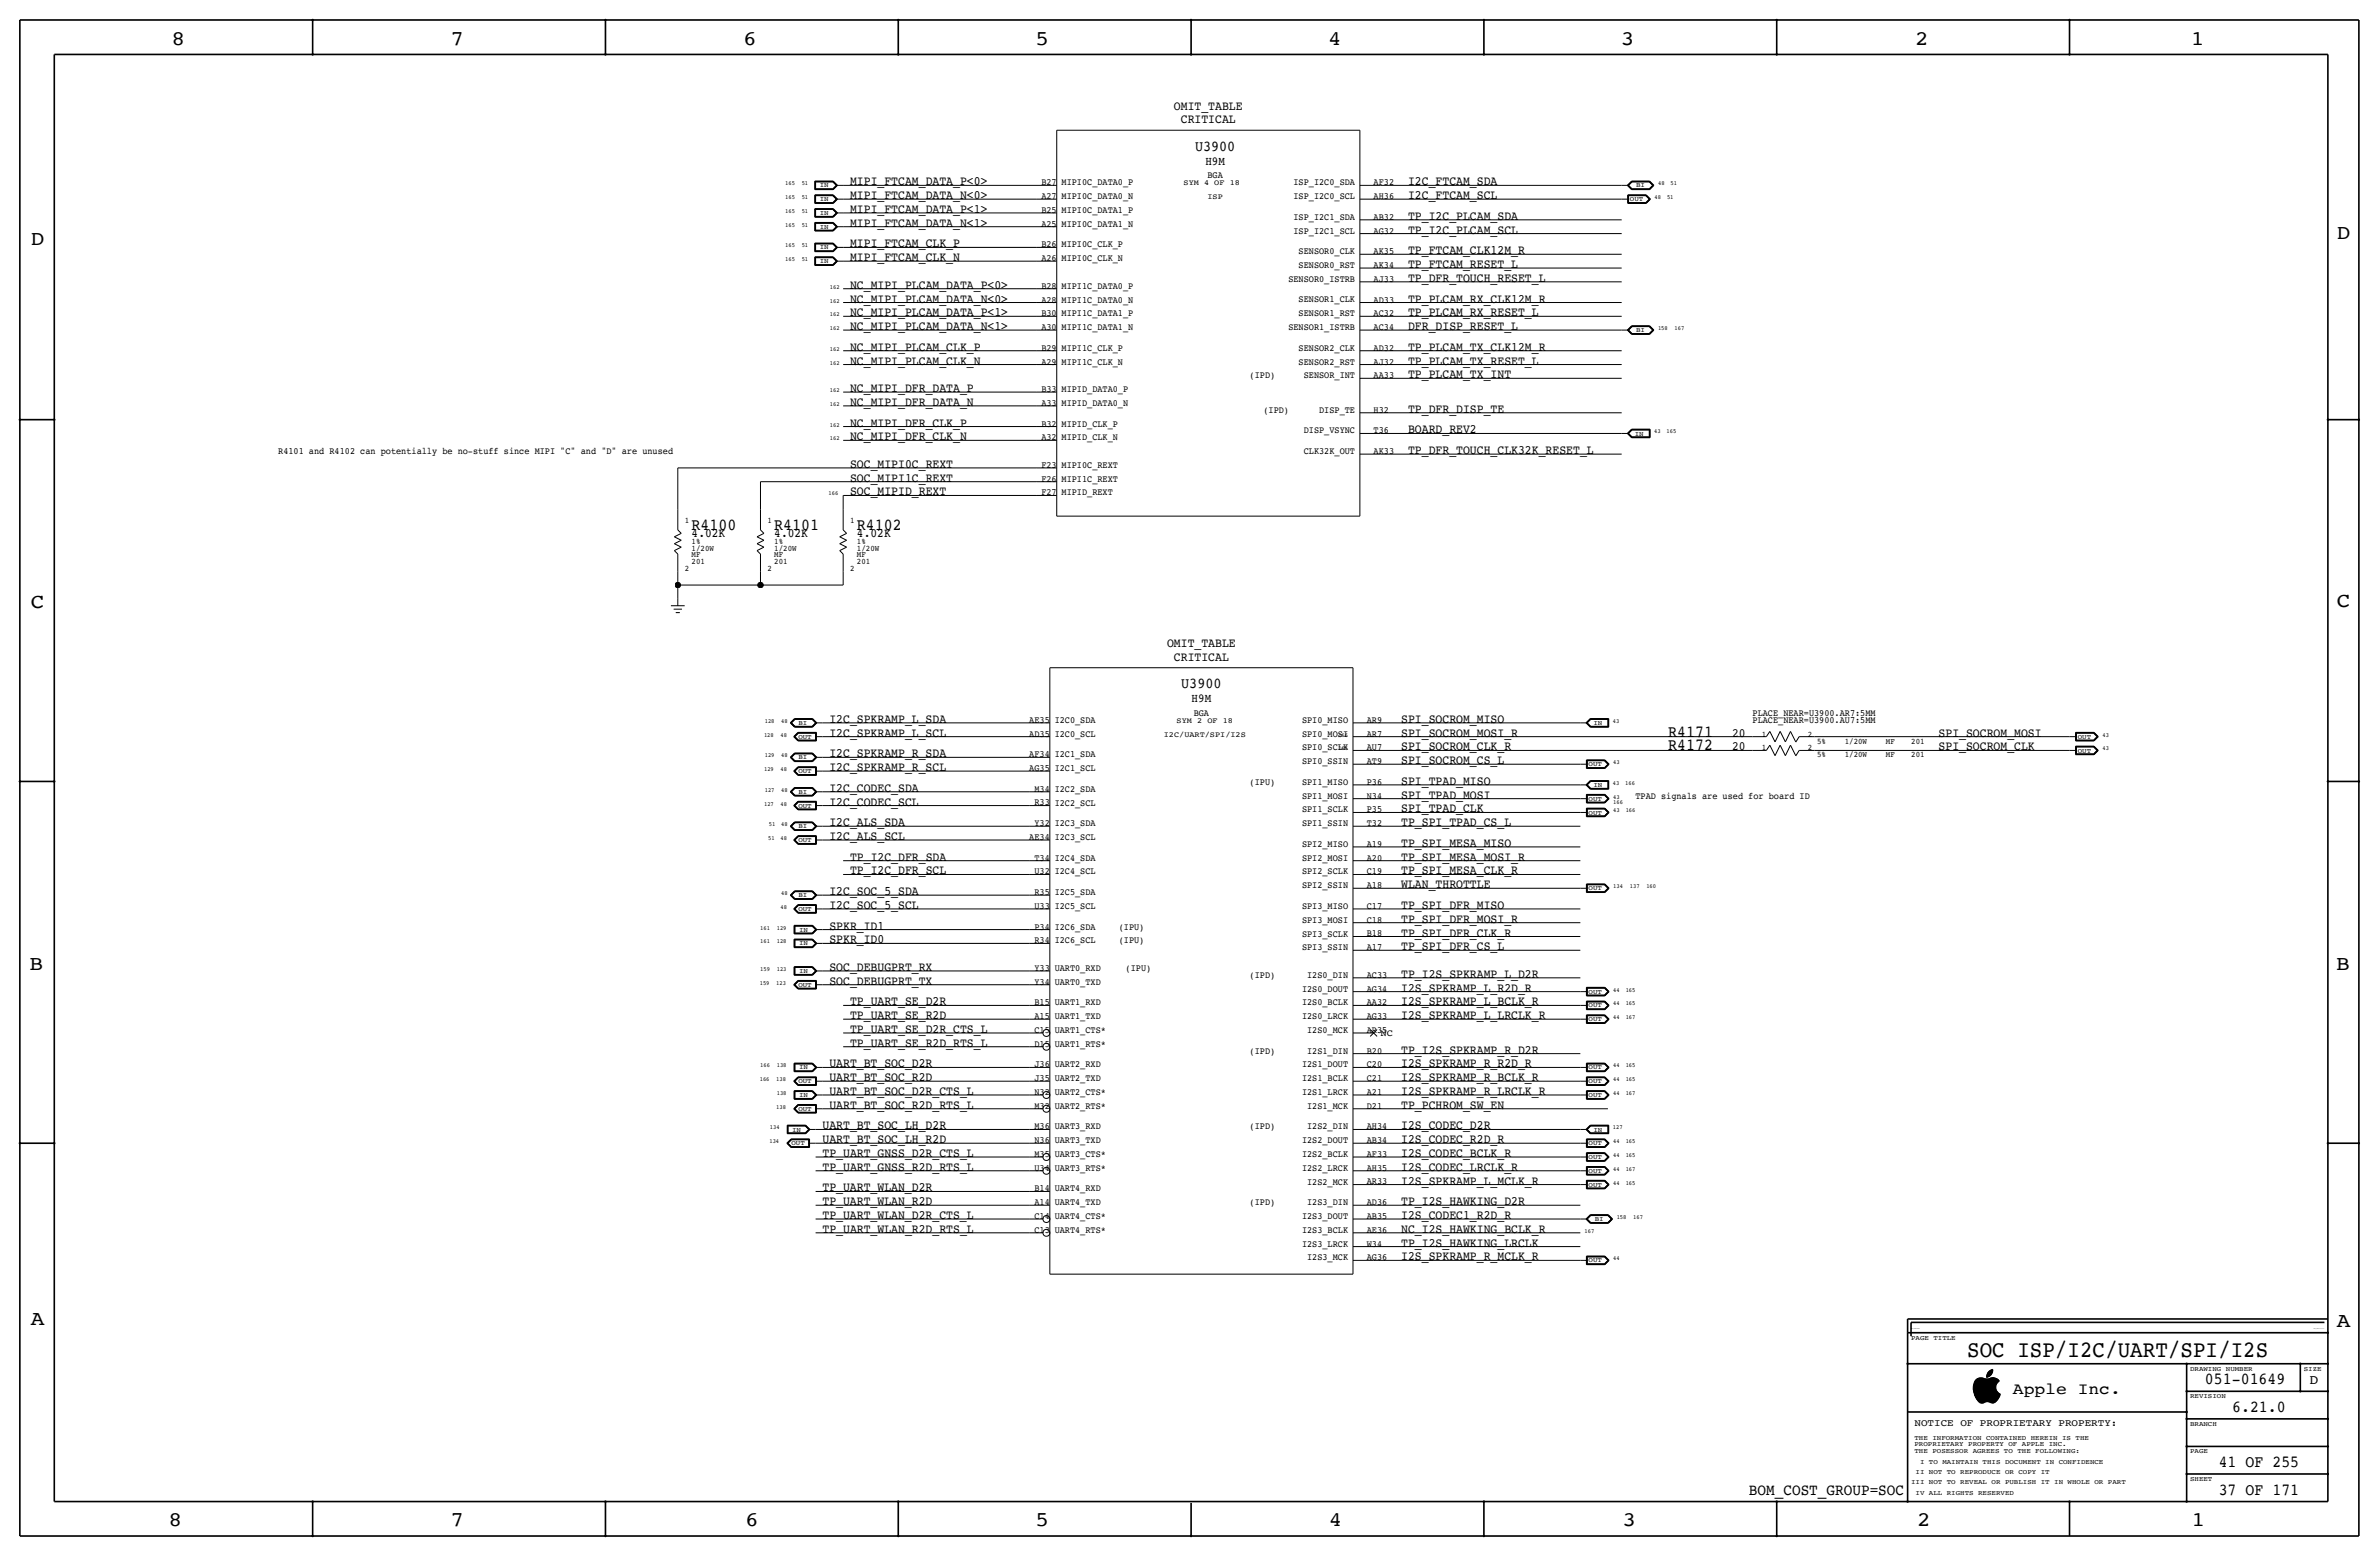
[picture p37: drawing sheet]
<svg xmlns="http://www.w3.org/2000/svg" width="877mm" height="574mm" viewBox="0 0 877 574" stroke-linecap="round" stroke-linejoin="round" font-family="sans-serif">
<defs><g id="words">
<text font-size="8.6" x="725.2" y="500.1">SOC ISP/I2C/UART/SPI/I2S</text>
<g font-size="7.6">
<text x="63.2" y="16.5">8</text>
<text x="166.1" y="16.5">7</text>
<text x="274" y="16.5">6</text>
<text x="381.7" y="16.5">5</text>
<text x="489.7" y="16.5">4</text>
<text x="597.6" y="16.5">3</text>
<text x="706.1" y="16.5">2</text>
<text x="807.7" y="16.5">1</text>
<text x="861.5" y="88.1">D</text>
<text x="11.4" y="90.4">D</text>
<text x="11.4" y="224.3">C</text>
<text x="861.5" y="223.8">C</text>
<text x="10.8" y="357.6">B</text>
<text x="861.3" y="357.4">B</text>
<text x="11.3" y="488.4">A</text>
<text x="861.5" y="489.2">A</text>
<text x="62.2" y="562.6">8</text>
<text x="166" y="562.6">7</text>
<text x="274.8" y="562.6">6</text>
<text x="381.7" y="562.6">5</text>
<text x="489.9" y="562.6">4</text>
<text x="598.1" y="562.6">3</text>
<text x="706.8" y="562.6">2</text>
<text x="807.9" y="562.6">1</text>
</g>
<g font-size="6.2">
<text x="255" y="195.3">R4100</text>
<text x="285.4" y="195.3">R4101</text>
<text x="315.9" y="195.3">R4102</text>
<text x="615" y="271.5">R4171</text>
<text x="615" y="276.6">R4172</text>
<text x="812.9" y="510.3">051-01649</text>
<text x="822.9" y="520.4">6.21.0</text>
<text x="818" y="540.8">41 OF 255</text>
<text x="818" y="550.9">37 OF 171</text>
</g>
<text font-size="6" x="742.1" y="513.9">Apple Inc.</text>
<text font-size="5.9" x="644.8" y="550.9">BOM_COST_GROUP=SOC</text>
<g font-size="5.6">
<text x="440.6" y="55.6">U3900</text>
<text x="435.5" y="253.7">U3900</text>
</g>
<text font-size="5" x="851.5" y="510.3">D</text>
<g font-size="4.7">
<text x="432.8" y="40.4">OMIT_TABLE</text>
<text x="435.3" y="45.5">CRITICAL</text>
<text x="313.4" y="68.3">MIPI_FTCAM_DATA_P&lt;0&gt;</text>
<text x="519.1" y="68.3">I2C_FTCAM_SDA</text>
<text x="313.4" y="73.4">MIPI_FTCAM_DATA_N&lt;0&gt;</text>
<text x="519.1" y="73.4">I2C_FTCAM_SCL</text>
<text x="313.4" y="83.6">MIPI_FTCAM_DATA_N&lt;1&gt;</text>
<text x="313.4" y="78.5">MIPI_FTCAM_DATA_P&lt;1&gt;</text>
<text x="519.1" y="81">TP_I2C_PLCAM_SDA</text>
<text x="519.1" y="86.1">TP_I2C_PLCAM_SCL</text>
<text x="313.4" y="91.2">MIPI_FTCAM_CLK_P</text>
<text x="519.1" y="93.7">TP_FTCAM_CLK12M_R</text>
<text x="313.4" y="96.3">MIPI_FTCAM_CLK_N</text>
<text x="519.1" y="98.8">TP_FTCAM_RESET_L</text>
<text x="313.4" y="106.4">NC_MIPI_PLCAM_DATA_P&lt;0&gt;</text>
<text x="519.1" y="103.9">TP_DFR_TOUCH_RESET_L</text>
<text x="313.4" y="111.5">NC_MIPI_PLCAM_DATA_N&lt;0&gt;</text>
<text x="519.1" y="111.5">TP_PLCAM_RX_CLK12M_R</text>
<text x="313.4" y="116.6">NC_MIPI_PLCAM_DATA_P&lt;1&gt;</text>
<text x="519.1" y="116.6">TP_PLCAM_RX_RESET_L</text>
<text x="313.4" y="121.7">NC_MIPI_PLCAM_DATA_N&lt;1&gt;</text>
<text x="519.1" y="121.7">DFR_DISP_RESET_L</text>
<text x="313.4" y="129.3">NC_MIPI_PLCAM_CLK_P</text>
<text x="519.1" y="129.3">TP_PLCAM_TX_CLK12M_R</text>
<text x="313.4" y="134.4">NC_MIPI_PLCAM_CLK_N</text>
<text x="519.1" y="134.4">TP_PLCAM_TX_RESET_L</text>
<text x="519.1" y="139.4">TP_PLCAM_TX_INT</text>
<text x="313.4" y="144.5">NC_MIPI_DFR_DATA_P</text>
<text x="313.4" y="149.6">NC_MIPI_DFR_DATA_N</text>
<text x="519.1" y="152.2">TP_DFR_DISP_TE</text>
<text x="313.4" y="157.2">NC_MIPI_DFR_CLK_P</text>
<text x="519.1" y="159.8">BOARD_REV2</text>
<text x="313.4" y="162.3">NC_MIPI_DFR_CLK_N</text>
<text x="519.1" y="167.4">TP_DFR_TOUCH_CLK32K_RESET_L</text>
<text x="313.4" y="172.5">SOC_MIPI0C_REXT</text>
<text x="313.4" y="177.6">SOC_MIPI1C_REXT</text>
<text x="313.4" y="182.6">SOC_MIPID_REXT</text>
<text x="255" y="197.9">4.02K</text>
<text x="285.4" y="197.9">4.02K</text>
<text x="315.9" y="197.9">4.02K</text>
<text x="430.3" y="238.5">OMIT_TABLE</text>
<text x="432.8" y="243.6">CRITICAL</text>
<text x="305.8" y="266.5">I2C_SPKRAMP_L_SDA</text>
<text x="516.6" y="266.5">SPI_SOCROM_MISO</text>
<text x="305.8" y="271.5">I2C_SPKRAMP_L_SCL</text>
<text x="516.6" y="271.5">SPI_SOCROM_MOSI_R</text>
<text x="638.6" y="271.5">20</text>
<text x="714.7" y="271.5">SPI_SOCROM_MOSI</text>
<text x="305.8" y="279.2">I2C_SPKRAMP_R_SDA</text>
<text x="516.6" y="281.7">SPI_SOCROM_CS_L</text>
<text x="516.6" y="276.6">SPI_SOCROM_CLK_R</text>
<text x="638.6" y="276.6">20</text>
<text x="714.7" y="276.6">SPI_SOCROM_CLK</text>
<text x="305.8" y="284.2">I2C_SPKRAMP_R_SCL</text>
<text x="305.8" y="291.8">I2C_CODEC_SDA</text>
<text x="516.6" y="289.3">SPI_TPAD_MISO</text>
<text x="305.8" y="296.9">I2C_CODEC_SCL</text>
<text x="516.6" y="299.5">SPI_TPAD_CLK</text>
<text x="516.6" y="294.4">SPI_TPAD_MOSI</text>
<text x="305.8" y="304.5">I2C_ALS_SDA</text>
<text x="516.6" y="304.5">TP_SPI_TPAD_CS_L</text>
<text x="305.8" y="309.6">I2C_ALS_SCL</text>
<text x="313.4" y="317.3">TP_I2C_DFR_SDA</text>
<text x="516.6" y="317.2">TP_SPI_MESA_MOSI_R</text>
<text x="516.6" y="312.2">TP_SPI_MESA_MISO</text>
<text x="313.4" y="322.3">TP_I2C_DFR_SCL</text>
<text x="516.6" y="322.3">TP_SPI_MESA_CLK_R</text>
<text x="305.8" y="330">I2C_SOC_5_SDA</text>
<text x="516.6" y="327.4">WLAN_THROTTLE</text>
<text x="305.8" y="335">I2C_SOC_5_SCL</text>
<text x="516.6" y="335">TP_SPI_DFR_MISO</text>
<text x="516.6" y="340.1">TP_SPI_DFR_MOSI_R</text>
<text x="305.8" y="347.7">SPKR_ID0</text>
<text x="305.8" y="342.7">SPKR_ID1</text>
<text x="516.6" y="345.2">TP_SPI_DFR_CLK_R</text>
<text x="516.6" y="350.3">TP_SPI_DFR_CS_L</text>
<text x="305.8" y="357.9">SOC_DEBUGPRT_RX</text>
<text x="305.8" y="363">SOC_DEBUGPRT_TX</text>
<text x="516.6" y="360.4">TP_I2S_SPKRAMP_L_D2R</text>
<text x="516.6" y="365.5">I2S_SPKRAMP_L_R2D_R</text>
<text x="313.4" y="370.6">TP_UART_SE_D2R</text>
<text x="516.6" y="370.6">I2S_SPKRAMP_L_BCLK_R</text>
<text x="313.4" y="375.7">TP_UART_SE_R2D</text>
<text x="516.6" y="375.7">I2S_SPKRAMP_L_LRCLK_R</text>
<text x="313.4" y="380.8">TP_UART_SE_D2R_CTS_L</text>
<text x="313.4" y="385.8">TP_UART_SE_R2D_RTS_L</text>
<text x="516.6" y="388.4">TP_I2S_SPKRAMP_R_D2R</text>
<text x="305.8" y="393.5">UART_BT_SOC_D2R</text>
<text x="516.6" y="393.4">I2S_SPKRAMP_R_R2D_R</text>
<text x="305.8" y="398.5">UART_BT_SOC_R2D</text>
<text x="516.6" y="398.5">I2S_SPKRAMP_R_BCLK_R</text>
<text x="305.8" y="403.6">UART_BT_SOC_D2R_CTS_L</text>
<text x="516.6" y="403.6">I2S_SPKRAMP_R_LRCLK_R</text>
<text x="305.8" y="408.7">UART_BT_SOC_R2D_RTS_L</text>
<text x="516.6" y="408.7">TP_PCHROM_SW_EN</text>
<text x="303.2" y="416.3">UART_BT_SOC_LH_D2R</text>
<text x="516.6" y="416.3">I2S_CODEC_D2R</text>
<text x="303.2" y="421.4">UART_BT_SOC_LH_R2D</text>
<text x="516.6" y="421.4">I2S_CODEC_R2D_R</text>
<text x="303.2" y="431.5">TP_UART_GNSS_R2D_RTS_L</text>
<text x="303.2" y="426.5">TP_UART_GNSS_D2R_CTS_L</text>
<text x="516.6" y="431.6">I2S_CODEC_LRCLK_R</text>
<text x="516.6" y="426.5">I2S_CODEC_BCLK_R</text>
<text x="516.6" y="436.6">I2S_SPKRAMP_L_MCLK_R</text>
<text x="303.2" y="439.2">TP_UART_WLAN_D2R</text>
<text x="303.2" y="449.3">TP_UART_WLAN_D2R_CTS_L</text>
<text x="303.2" y="444.2">TP_UART_WLAN_R2D</text>
<text x="516.6" y="449.3">I2S_CODEC1_R2D_R</text>
<text x="516.6" y="444.2">TP_I2S_HAWKING_D2R</text>
<text x="303.2" y="454.4">TP_UART_WLAN_R2D_RTS_L</text>
<text x="516.6" y="454.4">NC_I2S_HAWKING_BCLK_R</text>
<text x="516.6" y="459.5">TP_I2S_HAWKING_LRCLK</text>
<text x="516.6" y="464.6">I2S_SPKRAMP_R_MCLK_R</text>
</g>
<g font-size="4.5">
<text x="444.4" y="60.7">H9M</text>
<text x="439.3" y="258.8">H9M</text>
</g>
<text font-size="3.7" x="705.8" y="525.5">NOTICE OF PROPRIETARY PROPERTY:</text>
<g font-size="3.5">
<text x="445.2" y="65.8">BGA</text>
<text x="383.9" y="68.3">B27</text>
<text x="391.4" y="68.3">MIPI0C_DATA0_P</text>
<text x="476.9" y="68.3">ISP_I2C0_SDA</text>
<text x="506.4" y="68.3">AF32</text>
<text x="383.9" y="73.4">A27</text>
<text x="391.4" y="73.4">MIPI0C_DATA0_N</text>
<text x="476.9" y="73.4">ISP_I2C0_SCL</text>
<text x="506.4" y="73.4">AH36</text>
<text x="383.9" y="78.5">B25</text>
<text x="383.9" y="83.6">A25</text>
<text x="391.4" y="83.6">MIPI0C_DATA1_N</text>
<text x="391.4" y="78.5">MIPI0C_DATA1_P</text>
<text x="476.9" y="81">ISP_I2C1_SDA</text>
<text x="506.4" y="81">AB32</text>
<text x="476.9" y="86.1">ISP_I2C1_SCL</text>
<text x="506.4" y="86.1">AG32</text>
<text x="383.9" y="91.2">B26</text>
<text x="391.4" y="91.2">MIPI0C_CLK_P</text>
<text x="478.8" y="93.7">SENSOR0_CLK</text>
<text x="506.4" y="93.7">AK35</text>
<text x="383.9" y="96.3">A26</text>
<text x="391.4" y="96.3">MIPI0C_CLK_N</text>
<text x="478.8" y="98.8">SENSOR0_RST</text>
<text x="506.4" y="98.8">AK34</text>
<text x="383.9" y="106.4">B28</text>
<text x="391.4" y="106.4">MIPI1C_DATA0_P</text>
<text x="475" y="103.9">SENSOR0_ISTRB</text>
<text x="506.4" y="103.9">AJ33</text>
<text x="383.9" y="111.5">A28</text>
<text x="391.4" y="111.5">MIPI1C_DATA0_N</text>
<text x="478.8" y="111.5">SENSOR1_CLK</text>
<text x="506.4" y="111.5">AD33</text>
<text x="383.9" y="116.6">B30</text>
<text x="391.4" y="116.6">MIPI1C_DATA1_P</text>
<text x="478.8" y="116.6">SENSOR1_RST</text>
<text x="506.4" y="116.6">AC32</text>
<text x="383.9" y="121.7">A30</text>
<text x="391.4" y="121.7">MIPI1C_DATA1_N</text>
<text x="475" y="121.7">SENSOR1_ISTRB</text>
<text x="506.4" y="121.7">AC34</text>
<text x="383.9" y="129.3">B29</text>
<text x="391.4" y="129.3">MIPI1C_CLK_P</text>
<text x="478.8" y="129.3">SENSOR2_CLK</text>
<text x="506.4" y="129.3">AD32</text>
<text x="383.9" y="134.4">A29</text>
<text x="391.4" y="134.4">MIPI1C_CLK_N</text>
<text x="478.8" y="134.4">SENSOR2_RST</text>
<text x="506.4" y="134.4">AJ32</text>
<text x="460.7" y="139.5">(IPD)</text>
<text x="480.7" y="139.4">SENSOR_INT</text>
<text x="506.4" y="139.4">AA33</text>
<text x="383.9" y="144.5">B33</text>
<text x="383.9" y="149.6">A33</text>
<text x="391.4" y="149.6">MIPID_DATA0_N</text>
<text x="391.4" y="144.5">MIPID_DATA0_P</text>
<text x="465.8" y="152.2">(IPD)</text>
<text x="486.3" y="152.1">DISP_TE</text>
<text x="506.4" y="152.2">H32</text>
<text x="383.9" y="157.2">B32</text>
<text x="391.4" y="157.2">MIPID_CLK_P</text>
<text x="480.7" y="159.8">DISP_VSYNC</text>
<text x="506.4" y="159.8">T36</text>
<text x="102.6" y="167.4">R4101 and R4102 can potentially be no-stuff since MIPI &quot;C&quot; and &quot;D&quot; are unused</text>
<text x="383.9" y="162.3">A32</text>
<text x="391.4" y="162.3">MIPID_CLK_N</text>
<text x="480.7" y="167.4">CLK32K_OUT</text>
<text x="506.4" y="167.4">AK33</text>
<text x="383.9" y="172.5">F23</text>
<text x="391.4" y="172.5">MIPI0C_REXT</text>
<text x="383.9" y="177.5">F26</text>
<text x="391.4" y="177.5">MIPI1C_REXT</text>
<text x="383.9" y="182.6">F27</text>
<text x="391.4" y="182.6">MIPID_REXT</text>
<text x="440.1" y="263.9">BGA</text>
<text x="646.1" y="263.9">PLACE_NEAR=U3900.AR7:5MM</text>
<text x="379.5" y="266.4">AE35</text>
<text x="388.8" y="266.4">I2C0_SDA</text>
<text x="480" y="266.4">SPI0_MISO</text>
<text x="503.9" y="266.4">AR9</text>
<text x="646.1" y="266.4">PLACE_NEAR=U3900.AU7:5MM</text>
<text x="379.5" y="271.5">AD35</text>
<text x="388.8" y="271.5">I2C0_SCL</text>
<text x="480" y="271.5">SPI0_MOSI</text>
<text x="503.9" y="271.5">AR7</text>
<text x="379.5" y="279.1">AF34</text>
<text x="388.8" y="279.1">I2C1_SDA</text>
<text x="480" y="281.7">SPI0_SSIN</text>
<text x="480" y="276.6">SPI0_SCLK</text>
<text x="503.9" y="281.7">AT9</text>
<text x="503.9" y="276.6">AU7</text>
<text x="379.5" y="284.2">AG35</text>
<text x="388.8" y="284.2">I2C1_SCL</text>
<text x="381.4" y="291.8">M34</text>
<text x="388.8" y="291.8">I2C2_SDA</text>
<text x="460.7" y="289.3">(IPU)</text>
<text x="480" y="289.3">SPI1_MISO</text>
<text x="503.9" y="289.3">P36</text>
<text x="381.4" y="296.9">R33</text>
<text x="388.8" y="296.9">I2C2_SCL</text>
<text x="480" y="294.4">SPI1_MOSI</text>
<text x="480" y="299.5">SPI1_SCLK</text>
<text x="503.9" y="299.4">P35</text>
<text x="503.9" y="294.4">N34</text>
<text x="602.9" y="294.4">TPAD signals are used for board ID</text>
<text x="381.4" y="304.5">Y32</text>
<text x="388.8" y="304.5">I2C3_SDA</text>
<text x="480" y="304.6">SPI1_SSIN</text>
<text x="503.9" y="304.5">T32</text>
<text x="379.5" y="309.6">AE34</text>
<text x="388.8" y="309.6">I2C3_SCL</text>
<text x="381.4" y="317.2">T34</text>
<text x="388.8" y="317.2">I2C4_SDA</text>
<text x="480" y="317.3">SPI2_MOSI</text>
<text x="480" y="312.2">SPI2_MISO</text>
<text x="503.9" y="317.2">A20</text>
<text x="503.9" y="312.1">A19</text>
<text x="381.4" y="322.3">U32</text>
<text x="388.8" y="322.3">I2C4_SCL</text>
<text x="480" y="322.3">SPI2_SCLK</text>
<text x="503.9" y="322.3">C19</text>
<text x="381.4" y="329.9">R35</text>
<text x="388.8" y="329.9">I2C5_SDA</text>
<text x="480" y="327.4">SPI2_SSIN</text>
<text x="503.9" y="327.4">A18</text>
<text x="381.4" y="335">U33</text>
<text x="388.8" y="335">I2C5_SCL</text>
<text x="480" y="335">SPI3_MISO</text>
<text x="503.9" y="335">C17</text>
<text x="480" y="340.1">SPI3_MOSI</text>
<text x="503.9" y="340.1">C18</text>
<text x="381.4" y="342.6">P34</text>
<text x="381.4" y="347.7">R34</text>
<text x="388.8" y="342.6">I2C6_SDA</text>
<text x="388.8" y="347.7">I2C6_SCL</text>
<text x="412.4" y="342.6">(IPU)</text>
<text x="412.4" y="347.7">(IPU)</text>
<text x="480" y="345.2">SPI3_SCLK</text>
<text x="503.9" y="345.2">B18</text>
<text x="480" y="350.3">SPI3_SSIN</text>
<text x="503.9" y="350.3">A17</text>
<text x="381.4" y="357.9">Y33</text>
<text x="388.8" y="357.9">UART0_RXD</text>
<text x="415" y="357.9">(IPU)</text>
<text x="381.4" y="363">Y34</text>
<text x="388.8" y="363">UART0_TXD</text>
<text x="460.7" y="360.4">(IPD)</text>
<text x="480" y="365.5">I2S0_DOUT</text>
<text x="481.9" y="360.4">I2S0_DIN</text>
<text x="503.9" y="365.5">AG34</text>
<text x="503.9" y="360.4">AC33</text>
<text x="381.4" y="370.6">B15</text>
<text x="388.8" y="370.6">UART1_RXD</text>
<text x="480" y="370.6">I2S0_BCLK</text>
<text x="503.9" y="370.5">AA32</text>
<text x="381.4" y="375.7">A15</text>
<text x="388.8" y="375.7">UART1_TXD</text>
<text x="480" y="375.7">I2S0_LRCK</text>
<text x="503.9" y="375.6">AG33</text>
<text x="381.4" y="380.7">C15</text>
<text x="388.8" y="380.7">UART1_CTS*</text>
<text x="481.9" y="380.8">I2S0_MCK</text>
<text x="503.9" y="380.7">AR35</text>
<text x="509" y="382">NC</text>
<text x="381.4" y="385.8">D15</text>
<text x="388.8" y="385.8">UART1_RTS*</text>
<text x="460.7" y="388.4">(IPD)</text>
<text x="481.9" y="388.4">I2S1_DIN</text>
<text x="503.9" y="388.3">B20</text>
<text x="381.4" y="393.4">J36</text>
<text x="388.8" y="393.4">UART2_RXD</text>
<text x="480" y="393.5">I2S1_DOUT</text>
<text x="503.9" y="393.4">C20</text>
<text x="381.4" y="398.5">J35</text>
<text x="388.8" y="398.5">UART2_TXD</text>
<text x="480" y="398.5">I2S1_BCLK</text>
<text x="503.9" y="398.5">C21</text>
<text x="381.4" y="403.6">N32</text>
<text x="388.8" y="403.6">UART2_CTS*</text>
<text x="480" y="403.6">I2S1_LRCK</text>
<text x="503.9" y="403.6">A21</text>
<text x="381.4" y="408.7">M32</text>
<text x="388.8" y="408.7">UART2_RTS*</text>
<text x="481.9" y="408.7">I2S1_MCK</text>
<text x="503.9" y="408.7">D21</text>
<text x="381.4" y="416.3">M36</text>
<text x="388.8" y="416.3">UART3_RXD</text>
<text x="460.7" y="416.3">(IPD)</text>
<text x="481.9" y="416.3">I2S2_DIN</text>
<text x="503.9" y="416.3">AH34</text>
<text x="381.4" y="421.4">N36</text>
<text x="388.8" y="421.4">UART3_TXD</text>
<text x="480" y="421.4">I2S2_DOUT</text>
<text x="503.9" y="421.4">AB34</text>
<text x="381.4" y="431.5">U34</text>
<text x="381.4" y="426.5">M35</text>
<text x="388.8" y="426.5">UART3_CTS*</text>
<text x="388.8" y="431.5">UART3_RTS*</text>
<text x="480" y="431.5">I2S2_LRCK</text>
<text x="480" y="426.5">I2S2_BCLK</text>
<text x="503.9" y="431.5">AH35</text>
<text x="503.9" y="426.4">AF33</text>
<text x="481.9" y="436.6">I2S2_MCK</text>
<text x="503.9" y="436.6">AR33</text>
<text x="381.4" y="439.2">B14</text>
<text x="388.8" y="439.2">UART4_RXD</text>
<text x="381.4" y="444.2">A14</text>
<text x="381.4" y="449.3">C14</text>
<text x="388.8" y="449.3">UART4_CTS*</text>
<text x="388.8" y="444.2">UART4_TXD</text>
<text x="460.7" y="444.2">(IPD)</text>
<text x="480" y="449.3">I2S3_DOUT</text>
<text x="481.9" y="444.2">I2S3_DIN</text>
<text x="503.9" y="449.3">AB35</text>
<text x="503.9" y="444.2">AD36</text>
<text x="381.4" y="454.4">C13</text>
<text x="388.8" y="454.4">UART4_RTS*</text>
<text x="480" y="454.4">I2S3_BCLK</text>
<text x="503.9" y="454.4">AE36</text>
<text x="480" y="459.5">I2S3_LRCK</text>
<text x="503.9" y="459.5">W34</text>
<text x="481.9" y="464.6">I2S3_MCK</text>
<text x="503.9" y="464.5">AG36</text>
</g>
<g font-size="3.1">
<text x="252.4" y="192.8">1</text>
<text x="282.9" y="192.8">1</text>
<text x="313.4" y="192.8">1</text>
<text x="255" y="200.4">1%</text>
<text x="255" y="202.9">1/20W</text>
<text x="285.4" y="200.4">1%</text>
<text x="285.4" y="202.9">1/20W</text>
<text x="315.9" y="202.9">1/20W</text>
<text x="315.9" y="200.4">1%</text>
<text x="255" y="205.5">MF</text>
<text x="255" y="208">201</text>
<text x="285.4" y="208">201</text>
<text x="285.4" y="205.5">MF</text>
<text x="315.9" y="208">201</text>
<text x="315.9" y="205.5">MF</text>
<text x="252.4" y="210.6">2</text>
<text x="282.9" y="210.6">2</text>
<text x="313.4" y="210.6">2</text>
<text x="649.6" y="271.5">1</text>
<text x="666.4" y="271.5">2</text>
<text x="669.9" y="274.1">5%</text>
<text x="680.1" y="274.1">1/20W</text>
<text x="695.3" y="274.1">MF</text>
<text x="704.6" y="274.1">201</text>
<text x="649.6" y="276.6">1</text>
<text x="666.4" y="276.6">2</text>
<text x="669.9" y="279.1">5%</text>
<text x="680.1" y="279.1">1/20W</text>
<text x="695.3" y="279.1">MF</text>
<text x="704.6" y="279.1">201</text>
</g>
<g font-size="2.9">
<text x="436.3" y="68.3">SYM 4 OF 18</text>
<text x="445.2" y="73.4">ISP</text>
<text x="433.8" y="266.4">SYM 2 OF 18</text>
<text x="429.1" y="271.5">I2C/UART/SPI/I2S</text>
</g>
<g font-size="2.5">
<text x="302.2" y="69.1">IN</text>
<text x="603.2" y="69.1">BI</text>
<text x="302.2" y="74.2">IN</text>
<text x="600.9" y="74.2">OUT</text>
<text x="302.2" y="79.2">IN</text>
<text x="302.2" y="84.3">IN</text>
<text x="302.2" y="91.9">IN</text>
<text x="302.2" y="97">IN</text>
<text x="603.2" y="122.4">BI</text>
<text x="602.7" y="160.5">IN</text>
<text x="294.3" y="267.2">BI</text>
<text x="587.5" y="267.2">IN</text>
<text x="294.3" y="272.3">OUT</text>
<text x="766" y="272.3">OUT</text>
<text x="294.3" y="279.9">BI</text>
<text x="766" y="277.4">OUT</text>
<text x="294.3" y="285">OUT</text>
<text x="585.7" y="282.4">OUT</text>
<text x="294.3" y="292.6">BI</text>
<text x="587.5" y="290.1">IN</text>
<text x="294.3" y="297.7">OUT</text>
<text x="585.7" y="295.1">OUT</text>
<text x="294.3" y="305.3">BI</text>
<text x="585.7" y="300.2">OUT</text>
<text x="294.3" y="310.4">OUT</text>
<text x="585.7" y="328.2">OUT</text>
<text x="294.3" y="335.8">OUT</text>
<text x="294.3" y="330.7">BI</text>
<text x="294.6" y="343.4">IN</text>
<text x="294.6" y="348.5">IN</text>
<text x="294.6" y="358.6">IN</text>
<text x="294.3" y="363.7">OUT</text>
<text x="585.7" y="366.3">OUT</text>
<text x="585.7" y="371.3">OUT</text>
<text x="585.7" y="376.4">OUT</text>
<text x="294.6" y="394.2">IN</text>
<text x="585.7" y="394.2">OUT</text>
<text x="294.3" y="399.3">OUT</text>
<text x="585.7" y="399.3">OUT</text>
<text x="294.6" y="404.4">IN</text>
<text x="585.7" y="404.4">OUT</text>
<text x="294.3" y="409.4">OUT</text>
<text x="292" y="417.1">IN</text>
<text x="587.5" y="417.1">IN</text>
<text x="291.8" y="422.1">OUT</text>
<text x="585.7" y="422.1">OUT</text>
<text x="585.7" y="427.2">OUT</text>
<text x="585.7" y="437.4">OUT</text>
<text x="585.7" y="432.3">OUT</text>
<text x="588" y="450.1">BI</text>
<text x="585.7" y="465.3">OUT</text>
<text x="704.5" y="493.8">PAGE TITLE</text>
<text x="807.4" y="505.2">DRAWING NUMBER</text>
<text x="849.3" y="505.2">SIZE</text>
<text x="807.4" y="515.4">REVISION</text>
<text x="807.4" y="525.5">BRANCH</text>
<text x="705.8" y="533.1">PROPRIETARY PROPERTY OF APPLE INC.</text>
<text x="705.8" y="530.6">THE INFORMATION CONTAINED HEREIN IS THE</text>
<text x="705.8" y="535.7">THE POSESSOR AGREES TO THE FOLLOWING:</text>
<text x="707.8" y="539.5">I TO MAINTAIN THIS DOCUMENT IN CONFIDENCE</text>
<text x="807.4" y="535.7">PAGE</text>
<text x="706.2" y="543.3">II NOT TO REPRODUCE OR COPY IT</text>
<text x="807.4" y="545.8">SHEET</text>
<text x="704.5" y="547.1">III NOT TO REVEAL OR PUBLISH IT IN WHOLE OR PART</text>
<text x="706.2" y="550.9">IV ALL RIGHTS RESERVED</text>
</g>
<g font-size="2.3">
<text x="289.5" y="68.3">165</text>
<text x="295.6" y="68.3">51</text>
<text x="611.3" y="68.3">48</text>
<text x="615.8" y="68.3">51</text>
<text x="289.5" y="73.4">165</text>
<text x="295.6" y="73.4">51</text>
<text x="610" y="73.4">48</text>
<text x="614.6" y="73.4">51</text>
<text x="289.5" y="78.5">165</text>
<text x="289.5" y="83.6">165</text>
<text x="295.6" y="78.5">51</text>
<text x="295.6" y="83.6">51</text>
<text x="289.5" y="91.2">165</text>
<text x="295.6" y="91.2">51</text>
<text x="289.5" y="96.3">165</text>
<text x="295.6" y="96.3">51</text>
<text x="306" y="106.4">162</text>
<text x="306" y="111.5">162</text>
<text x="306" y="116.6">162</text>
<text x="306" y="121.7">162</text>
<text x="611.3" y="121.7">158</text>
<text x="617.4" y="121.7">167</text>
<text x="306" y="129.3">162</text>
<text x="306" y="134.4">162</text>
<text x="306" y="144.5">162</text>
<text x="306" y="149.6">162</text>
<text x="306" y="157.2">162</text>
<text x="609.9" y="159.8">43</text>
<text x="614.4" y="159.8">165</text>
<text x="306" y="162.3">162</text>
<text x="305.5" y="182.6">166</text>
<text x="281.9" y="266.4">128</text>
<text x="288" y="266.4">48</text>
<text x="594.6" y="266.4">43</text>
<text x="281.7" y="271.5">128</text>
<text x="287.8" y="271.5">48</text>
<text x="493.4" y="271.5">166</text>
<text x="775.1" y="271.5">43</text>
<text x="281.9" y="279.1">129</text>
<text x="288" y="279.1">48</text>
<text x="493.4" y="276.6">166</text>
<text x="594.8" y="281.7">43</text>
<text x="775.1" y="276.6">43</text>
<text x="281.7" y="284.2">129</text>
<text x="287.8" y="284.2">48</text>
<text x="281.9" y="291.8">127</text>
<text x="288" y="291.8">48</text>
<text x="594.6" y="289.3">43</text>
<text x="599.2" y="289.3">166</text>
<text x="281.7" y="296.9">127</text>
<text x="287.8" y="296.9">48</text>
<text x="594.8" y="299.5">43</text>
<text x="594.8" y="296.2">166</text>
<text x="594.8" y="294.4">43</text>
<text x="599.3" y="299.5">166</text>
<text x="283.5" y="304.5">51</text>
<text x="288" y="304.5">48</text>
<text x="283.2" y="309.6">51</text>
<text x="287.8" y="309.6">48</text>
<text x="288" y="329.9">48</text>
<text x="594.8" y="327.4">134</text>
<text x="600.9" y="327.4">137</text>
<text x="607" y="327.4">160</text>
<text x="287.8" y="335">48</text>
<text x="280.3" y="347.7">161</text>
<text x="280.3" y="342.6">161</text>
<text x="286.4" y="347.7">128</text>
<text x="286.4" y="342.6">129</text>
<text x="280.3" y="357.9">159</text>
<text x="286.4" y="357.9">123</text>
<text x="280.1" y="363">159</text>
<text x="286.2" y="363">123</text>
<text x="594.8" y="365.5">44</text>
<text x="599.3" y="365.5">165</text>
<text x="594.8" y="370.6">44</text>
<text x="599.3" y="370.6">165</text>
<text x="594.8" y="375.7">44</text>
<text x="599.3" y="375.7">167</text>
<text x="280.3" y="393.4">166</text>
<text x="286.4" y="393.4">138</text>
<text x="594.8" y="393.4">44</text>
<text x="599.3" y="393.4">165</text>
<text x="280.1" y="398.5">166</text>
<text x="286.2" y="398.5">138</text>
<text x="594.8" y="398.5">44</text>
<text x="599.3" y="398.5">165</text>
<text x="286.4" y="403.6">138</text>
<text x="594.8" y="403.6">44</text>
<text x="599.3" y="403.6">167</text>
<text x="286.2" y="408.7">138</text>
<text x="283.8" y="416.3">134</text>
<text x="594.6" y="416.3">127</text>
<text x="283.7" y="421.4">134</text>
<text x="594.8" y="421.4">44</text>
<text x="599.3" y="421.4">165</text>
<text x="594.8" y="426.5">44</text>
<text x="594.8" y="431.5">44</text>
<text x="599.3" y="426.5">165</text>
<text x="599.3" y="431.5">167</text>
<text x="594.8" y="436.6">44</text>
<text x="599.3" y="436.6">165</text>
<text x="596" y="449.3">158</text>
<text x="602.1" y="449.3">167</text>
<text x="584.2" y="454.4">167</text>
<text x="594.8" y="464.6">44</text>
</g>
<g font-size=".4">
<text x="704.5" y="490">SYNC_MASTER=AMAN</text>
<text x="852.9" y="490">SYNC_DATE=07/24/2017</text>
</g>
</g></defs>
<g fill="none" stroke="#000" stroke-width=".6" stroke-linecap="butt">
<path d="M7.3 7.4v558.8zM7.3 7.4h862.3zM115.3 7.4v12.7zM223.2 7.4v12.7zM331.2 7.4v12.7zM439.1 7.4v12.7zM547.1 7.4v12.7zM655 7.4v12.7zM763 7.4v12.7zM869.6 7.4v558.8zM20 20.1v533.4zM20 20.1h838.2z"/>
<path d="M858.2 20.1v533.4zM7.3 154.7h12.7zM858.2 154.7h11.4zM7.3 288h12.7zM858.2 288h11.4zM7.3 421.4h12.7zM858.2 421.4h11.4zM703.3 486.2v5zM703.3 486.2h154.9zM703.3 491.2v62.3zM703.3 491.2h154.9zM704.5 487.4v5.1z"/>
<path d="M704.5 487.4h152.4zM703.3 502.7h154.9zM806.1 502.7v50.8zM806.1 512.8h52.1zM848.1 502.7v10.1zM703.3 520.4h102.8zM806.1 533.1h52.1zM806.1 523h52.1zM20 553.5h838.2zM115.3 553.5v12.7zM223.2 553.5v12.7zM331.2 553.5v12.7z"/>
<path d="M439.1 554v12.2zM547.1 553.5v12.7zM655 553.5v12.7zM763 553.5v12.7zM806.1 543.3h52.1zM7.3 566.2h862.3z"/>
</g>
<g fill="none" stroke="#000" stroke-width=".37">
<path d="M389.6 48h111.7zM389.6 48v142.2zM501.3 48v142.2zM300.4 66.8v3.1zM300.4 69.9h6.8zM300.4 71.8v3.2zM300.4 75h6.8zM300.4 76.9v3.2zM300.4 66.8h6.8zM300.4 71.8h6.8zM300.4 76.9h6.8zM300.5 66.9v2.9z"/>
<path d="M300.5 69.8h6.6zM300.5 71.9v3zM300.5 74.9h6.6zM300.5 77v3zM300.5 80h6.6zM300.5 66.9h6.6zM300.5 71.9h6.6zM300.5 77h6.6zM300.6 67v2.7zM300.6 69.7h6.5zM300.6 72v2.8zM300.6 74.8h6.5z"/>
<path d="M300.6 77.1v2.8zM300.6 79.9h6.5zM300.6 67h6.5zM300.6 72h6.5zM300.6 77.1h6.5zM300.7 67.1h6.3zM300.7 67.1v2.5zM300.7 69.6h6.3zM300.7 72.1h6.3zM300.7 72.1v2.6zM300.7 74.7h6.3zM300.7 77.2h6.3z"/>
<path d="M300.7 77.2v2.6zM300.7 79.8h6.3zM307 67.1l1.3 1.2zM307 72.1l1.3 1.3zM307 77.2l1.3 1.3zM307 69.6l1.3-1.3zM307.1 69.7l1.4-1.4zM307.1 74.8l1.4-1.4zM307.1 79.9l1.4-1.4zM307.1 67l1.4 1.3zM307.1 72l1.4 1.4zM307.1 77.1l1.4 1.4z"/>
<path d="M307.1 66.9l1.5 1.4zM307.1 71.9l1.5 1.5zM307.1 77l1.5 1.5zM307.1 69.8l1.5-1.5zM307.1 74.9l1.5-1.5zM307.1 80l1.5-1.5zM307.2 66.8l1.6 1.5zM307.2 71.8l1.6 1.6zM307.2 76.9l1.6 1.6zM307.2 69.9l1.6-1.6zM307.2 75l1.6-1.6zM308.3 68.3h2.5z"/>
<path d="M308.3 73.4h2.5zM308.3 78.5h2.5zM308.3 73.4l-1.3 1.3zM308.3 78.5l-1.3 1.3zM310.8 68.3h71.2zM310.8 73.4h71.2zM310.8 78.5h71.2zM382 78.5h7.6zM382 73.4h7.6zM382 68.3h7.6zM501.3 73.4h7.7zM501.3 68.3h7.7z"/>
<path d="M509 73.4h88.9zM509 68.3h88.9zM597.9 73.4h2.5zM597.9 68.3h2.5zM599.9 68.3l1.6 1.6zM599.9 68.3l1.6-1.5zM600.1 75h6.8zM600.1 71.8v3.2zM600.1 68.3l1.5-1.4zM600.1 71.8h6.8zM600.1 68.3l1.5 1.5zM600.2 71.9v3z"/>
<path d="M600.2 74.9h6.7zM600.2 71.9h6.7zM600.3 68.3l1.3 1.4zM600.3 68.3l1.3-1.3zM600.3 72v2.8zM600.3 74.8h6.5zM600.3 72h6.5zM600.4 68.3l1.3 1.3zM600.4 72.1h6.4zM600.4 72.1v2.6zM600.4 74.7h6.4zM600.4 68.3l1.3-1.2z"/>
<path d="M601.5 69.9h6.7zM601.5 66.8h6.7zM601.6 66.9h6.5zM601.6 69.8h6.5zM601.6 69.7h6.5zM601.6 67h6.5zM601.7 69.6h6.3zM601.7 67.1h6.3zM606.8 72.1l1.2 1.3zM606.8 74.7l1.2-1.3zM606.8 74.8l1.4-1.4zM606.8 72l1.4 1.4z"/>
<path d="M606.9 74.9l1.4-1.5zM606.9 71.9l1.4 1.5zM606.9 71.8l1.6 1.6zM608 67.1l1.3 1.2zM608 69.6l1.3-1.3zM608.1 67l1.3 1.3zM608.1 69.8l1.5-1.5zM608.1 66.9l1.5 1.4zM608.2 66.8l1.6 1.5zM608.2 69.9l1.6-1.6zM608.5 73.4l-1.6 1.6zM609.4 68.3l-1.3 1.4z"/>
<path d="M300.4 89.6v3.2zM300.4 92.8h6.8zM300.4 94.7v3.1zM300.4 97.8h6.8zM300.4 80.1h6.8zM300.4 82v3.1zM300.4 85.1h6.8zM300.4 89.6h6.8zM300.4 94.7h6.8zM300.4 82h6.8zM300.5 89.7v3zM300.5 92.7h6.6z"/>
<path d="M300.5 94.8v2.9zM300.5 97.7h6.6zM300.5 82.1v2.9zM300.5 85h6.6zM300.5 89.7h6.6zM300.5 94.8h6.6zM300.5 82.1h6.6zM300.6 89.8v2.8zM300.6 92.6h6.5zM300.6 94.9v2.7zM300.6 97.6h6.5zM300.6 82.2v2.7z"/>
<path d="M300.6 84.9h6.5zM300.6 89.8h6.5zM300.6 94.9h6.5zM300.6 82.2h6.5zM300.7 89.9h6.3zM300.7 89.9v2.6zM300.7 92.5h6.3zM300.7 95h6.3zM300.7 95v2.5zM300.7 97.5h6.3zM300.7 82.3h6.3zM300.7 82.3v2.5z"/>
<path d="M300.7 84.8h6.3zM307 89.9l1.3 1.3zM307 95l1.3 1.3zM307 82.3l1.3 1.3zM307 92.5l1.3-1.3zM307 84.8l1.3-1.2zM307.1 92.6l1.4-1.4zM307.1 97.6l1.4-1.3zM307.1 84.9l1.4-1.3zM307.1 89.8l1.4 1.4zM307.1 94.9l1.4 1.4zM307.1 82.2l1.4 1.4z"/>
<path d="M307.1 89.7l1.5 1.5zM307.1 94.8l1.5 1.5zM307.1 82.1l1.5 1.5zM307.1 92.7l1.5-1.5zM307.1 97.7l1.5-1.4zM307.1 85l1.5-1.4zM307.2 89.6l1.6 1.6zM307.2 94.7l1.6 1.6zM307.2 82l1.6 1.6zM307.2 92.8l1.6-1.6zM307.2 97.8l1.6-1.5zM307.2 80.1l1.6-1.6z"/>
<path d="M307.2 85.1l1.6-1.5zM308.3 91.2h2.5zM308.3 96.3h2.5zM308.3 83.6h2.5zM308.3 96.3l-1.3 1.2zM310.8 83.6h71.2zM310.8 91.2h71.2zM310.8 96.3h71.2zM382 96.3h7.6zM382 91.2h7.6zM382 83.6h7.6zM501.3 98.8h7.7z"/>
<path d="M501.3 93.7h7.7zM501.3 86.1h7.7zM501.3 81h7.7zM509 98.8h88.9zM509 93.7h88.9zM509 86.1h88.9zM509 81h88.9zM310.8 116.6h71.2zM310.8 111.5h71.2zM310.8 106.4h71.2zM382 116.6h7.6zM382 111.5h7.6z"/>
<path d="M382 106.4h7.6zM501.3 116.6h7.7zM501.3 111.5h7.7zM501.3 103.9h7.7zM509 116.6h88.9zM509 111.5h88.9zM509 103.9h88.9zM310.8 121.7h71.2zM310.8 134.4h71.2zM310.8 129.3h71.2zM382 129.3h7.6zM382 134.4h7.6z"/>
<path d="M382 121.7h7.6zM501.3 139.4h7.7zM501.3 129.3h7.7zM501.3 134.4h7.7zM501.3 121.7h7.7zM509 121.7h88.9zM509 134.4h88.9zM509 129.3h88.9zM509 139.4h88.9zM597.9 121.7h2.5zM599.9 121.7l1.6 1.5zM599.9 121.7l1.6-1.6z"/>
<path d="M600.1 121.7l1.5-1.5zM600.1 121.7l1.5 1.4zM600.3 121.7l1.3 1.3zM600.3 121.7l1.3-1.4zM600.4 121.7l1.3 1.2zM600.4 121.7l1.3-1.3zM601.5 123.2h6.7zM601.5 120.1h6.7zM601.6 120.2h6.5zM601.6 123.1h6.5zM601.6 123h6.5zM601.6 120.3h6.5z"/>
<path d="M601.7 122.9h6.3zM601.7 120.4h6.3zM608 120.4l1.3 1.3zM608 122.9l1.3-1.2zM608.1 120.3l1.3 1.4zM608.1 123l1.3-1.3zM608.1 123.1l1.5-1.4zM608.1 120.2l1.5 1.5zM608.2 120.1l1.6 1.6zM608.2 123.2l1.6-1.5zM310.8 149.6h71.2zM310.8 157.2h71.2z"/>
<path d="M310.8 144.5h71.2zM382 157.2h7.6zM382 149.6h7.6zM382 144.5h7.6zM501.3 159.8h7.7zM501.3 152.1h7.7zM509 152.1h88.9zM509 159.8h88.9zM597.9 159.8h2.5zM599.9 159.8l1.6 1.5zM600.1 159.8l1.5-1.5zM600.1 159.8l1.5 1.4z"/>
<path d="M600.3 159.8l1.3 1.3zM600.3 159.8l1.3-1.4zM600.4 159.8l1.3 1.2zM600.4 159.8l1.3-1.3zM601.5 158.2h6.8zM601.5 158.2l-1.6 1.6zM601.6 158.3h6.6zM601.6 158.4h6.5zM601.7 158.5h6.3zM608 158.5v2.5zM608.1 158.4v2.7zM608.2 158.3v2.9z"/>
<path d="M608.3 158.2v3.1zM249.9 172.5h132.1zM249.9 172.5v15.2zM280.4 177.5h101.6zM280.4 177.5v10.2zM310.8 162.3h71.2zM382 177.5h7.6zM382 162.3h7.6zM382 172.5h7.6zM501.3 167.4h7.7zM509 167.4h88.9zM601.5 161.3h6.8z"/>
<path d="M601.6 161.2h6.6zM601.6 161.1h6.5zM601.7 161h6.3zM248.6 197.9l2.6-1.3zM248.6 197.9l2.6 1.2zM249.9 195.3l1.3 1.3zM249.9 187.7v7.6zM279.1 197.9l2.5 1.2zM279.1 197.9l2.5-1.3zM280.4 195.3l1.2 1.3zM280.4 187.7v7.6zM309.6 197.9l2.5 1.2z"/>
<path d="M309.6 197.9l2.5-1.3zM310.8 182.6h71.2zM310.8 182.6v5.1zM310.8 187.7v7.6zM310.8 195.3l1.3 1.3zM382 182.6h7.6zM389.6 190.2h111.7zM248.6 202.9l2.6-1.2zM248.6 200.4l2.6-1.3zM248.6 202.9l1.3 1.3zM248.6 200.4l2.6 1.3zM249.9 210.6v5z"/>
<path d="M249.9 215.6v5.1zM249.9 204.2v6.4zM249.9 215.6h30.5zM279.1 202.9l1.3 1.3zM279.1 200.4l2.5 1.3zM279.1 202.9l2.5-1.2zM279.1 200.4l2.5-1.3zM280.4 215.6h30.4zM280.4 210.6v5zM280.4 204.2v6.4zM309.6 202.9l1.2 1.3zM309.6 200.4l2.5 1.3z"/>
<path d="M309.6 202.9l2.5-1.2zM309.6 200.4l2.5-1.3zM310.8 210.6v5zM310.8 204.2v6.4zM247.3 223.3h5.1zM248.4 224.5h3zM249.1 225.8h1.5zM249.9 220.7v2.6zM387 246.1h111.8zM387 246.1v223.5zM498.8 246.1v223.5zM291.3 279.1l1.6 1.6z"/>
<path d="M291.3 266.4l1.6 1.6zM291.3 279.1l1.6-1.5zM291.3 266.4l1.6-1.5zM291.5 279.1l1.5-1.4zM291.5 266.4l1.5-1.4zM291.5 279.1l1.5 1.5zM291.5 266.4l1.5 1.5zM291.6 279.1l1.4-1.3zM291.6 266.4l1.4-1.3zM291.6 279.1l1.4 1.4zM291.6 266.4l1.4 1.4zM291.8 279.1l1.3-1.2z"/>
<path d="M291.8 266.4l1.3-1.2zM291.8 279.1l1.3 1.3zM291.8 266.4l1.3 1.3zM292.6 271.5l1.6 1.6zM292.6 271.5l1.6-1.5zM292.8 271.5l1.4 1.5zM292.8 271.5l1.4-1.4zM292.9 268h6.7zM292.9 271.5l1.4-1.3zM292.9 271.5l1.4 1.4zM292.9 277.6h6.7zM292.9 264.9h6.7z"/>
<path d="M293 277.7h6.5zM293 265h6.5zM293 267.9h6.5zM293 267.8h6.5zM293 277.8h6.5zM293 265.1h6.5zM293.1 271.5l1.2 1.3zM293.1 277.9h6.3zM293.1 267.7h6.3zM293.1 265.2h6.3zM293.1 271.5l1.2-1.2zM294.2 270h6.8z"/>
<path d="M294.2 273.1h6.8zM294.2 270.1h6.7zM294.2 273h6.7zM294.3 270.2h6.5zM294.3 272.9h6.5zM294.3 272.8h6.4zM294.3 270.3h6.4zM299.4 277.9l1.3 1.2zM299.4 265.2l1.3 1.2zM299.4 267.7l1.3-1.3zM299.5 267.8l1.3-1.4zM299.5 277.8l1.3 1.3z"/>
<path d="M299.5 265.1l1.3 1.3zM299.5 267.9l1.5-1.5zM299.5 277.7l1.5 1.4zM299.5 265l1.5 1.4zM299.6 277.6l1.5 1.5zM299.6 264.9l1.5 1.5zM299.6 268l1.5-1.6zM300.7 270.3v2.5zM300.7 279.1h2.5zM300.7 266.4h2.5zM300.7 271.5h2.5zM300.8 270.2v2.7z"/>
<path d="M300.9 270.1v2.9zM301 270v3.1zM303.2 266.4h76.2zM303.2 271.5h76.2zM303.2 279.1h76.2zM379.4 266.4h7.6zM379.4 279.1h7.6zM379.4 271.5h7.6zM498.8 271.5h7.6zM498.8 276.6h7.6zM498.8 266.4h7.6zM506.4 266.4h76.2z"/>
<path d="M506.4 271.5h139.7zM506.4 276.6h139.7zM582.6 266.4h2.6zM584.7 266.4l1.6 1.6zM584.9 266.4l1.4-1.4zM584.9 266.4l1.4 1.5zM585 266.4l1.4-1.3zM585 266.4l1.4 1.4zM585.2 266.4l1.2-1.2zM585.2 266.4l1.2 1.3zM586.3 264.9l-1.6 1.5zM586.3 268h6.8z"/>
<path d="M586.3 264.9h6.8zM586.3 265h6.7zM586.3 267.9h6.7zM586.4 265.1h6.5zM586.4 267.8h6.5zM586.4 267.7h6.4zM586.4 265.2h6.4zM592.8 265.2v2.5zM592.9 265.1v2.7zM593 265v2.9zM593.1 264.9v3.1zM646.1 271.5h5.1z"/>
<path d="M646.1 276.6h5.1zM652.5 269.6l1.9 3.9zM652.5 274.7l1.9 3.8zM652.5 269.6l-1.3 1.9zM652.5 274.7l-1.3 1.9zM656.3 269.6l-1.9 3.9zM656.3 274.7l-1.9 3.8zM656.3 269.6l1.9 3.9zM656.3 274.7l1.9 3.8zM660.1 269.6l-1.9 3.9zM660.1 274.7l-1.9 3.8zM660.1 269.6l1.9 3.9z"/>
<path d="M660.1 274.7l1.9 3.8zM663.3 271.5h5.7zM663.3 276.6h5.7zM663.3 271.5l-1.3 2.1zM663.3 276.6l-1.3 2zM669 276.6h94zM669 271.5h94zM763 276.6h2.5zM763 271.5h2.5zM765.2 275h6.8zM765.2 270h6.8zM765.2 278.2h6.8z"/>
<path d="M765.2 275v3.2zM765.2 273.1h6.8zM765.2 270v3.1zM765.3 275.1v3zM765.3 278.1h6.7zM765.3 270.1v2.9zM765.3 273h6.7zM765.3 275.1h6.7zM765.3 270.1h6.7zM765.4 275.2v2.8zM765.4 278h6.5zM765.4 270.2v2.7z"/>
<path d="M765.4 272.9h6.5zM765.4 275.2h6.5zM765.4 270.2h6.5zM765.5 275.3h6.4zM765.5 275.3v2.6zM765.5 277.9h6.4zM765.5 270.3h6.4zM765.5 270.3v2.5zM765.5 272.8h6.4zM771.9 275.3l1.2 1.3zM771.9 270.3l1.2 1.2zM771.9 277.9l1.2-1.3z"/>
<path d="M771.9 272.8l1.2-1.3zM771.9 275.2l1.4 1.4zM771.9 270.2l1.4 1.3zM771.9 278l1.4-1.4zM772 275.1l1.4 1.5zM772 270.1l1.4 1.4zM772 278.1l1.4-1.5zM772 273l1.4-1.5zM772 273.1l1.6-1.6zM772 275l1.6 1.6zM772 270l1.6 1.5zM773.3 271.5l-1.4 1.4z"/>
<path d="M773.6 276.6l-1.6 1.6zM291.3 291.8l1.6 1.6zM291.3 291.8l1.6-1.5zM291.5 291.8l1.5-1.4zM291.5 291.8l1.5 1.5zM291.6 291.8l1.4-1.3zM291.6 291.8l1.4 1.4zM291.8 291.8l1.3-1.2zM291.8 291.8l1.3 1.3zM292.6 296.9l1.6 1.6zM292.6 284.2l1.6 1.6zM292.6 296.9l1.6-1.5z"/>
<path d="M292.6 284.2l1.6-1.5zM292.8 296.9l1.4 1.5zM292.8 284.2l1.4 1.5zM292.8 296.9l1.4-1.4zM292.8 284.2l1.4-1.4zM292.9 293.4h6.7zM292.9 296.9l1.4-1.3zM292.9 284.2l1.4-1.3zM292.9 280.7h6.7zM292.9 296.9l1.4 1.4zM292.9 284.2l1.4 1.4zM292.9 290.3h6.7z"/>
<path d="M293 290.4h6.5zM293 293.3h6.5zM293 280.6h6.5zM293 293.2h6.5zM293 280.5h6.5zM293 290.5h6.5zM293.1 296.9l1.2 1.3zM293.1 284.2l1.2 1.3zM293.1 293.1h6.3zM293.1 290.6h6.3zM293.1 296.9l1.2-1.2zM293.1 284.2l1.2-1.2z"/>
<path d="M293.1 280.4h6.3zM294.2 295.4h6.8zM294.2 282.7h6.8zM294.2 298.5h6.8zM294.2 285.8h6.8zM294.2 295.5h6.7zM294.2 282.8h6.7zM294.2 298.4h6.7zM294.2 285.7h6.7zM294.3 295.6h6.5zM294.3 282.9h6.5zM294.3 298.3h6.5z"/>
<path d="M294.3 285.6h6.5zM294.3 298.2h6.4zM294.3 285.5h6.4zM294.3 295.7h6.4zM294.3 283h6.4zM299.4 290.6l1.3 1.2zM299.4 293.1l1.3-1.3zM299.4 280.4l1.3-1.3zM299.5 293.2l1.3-1.4zM299.5 280.5l1.3-1.4zM299.5 290.5l1.3 1.3zM299.5 293.3l1.5-1.5z"/>
<path d="M299.5 280.6l1.5-1.5zM299.5 290.4l1.5 1.4zM299.6 290.3l1.5 1.5zM299.6 293.4l1.5-1.6zM299.6 280.7l1.5-1.6zM300.7 295.7v2.5zM300.7 283v2.5zM300.7 291.8h2.5zM300.7 296.9h2.5zM300.7 284.2h2.5zM300.8 295.6v2.7zM300.8 282.9v2.7z"/>
<path d="M300.9 295.5v2.9zM300.9 282.8v2.9zM301 295.4v3.1zM301 282.7v3.1zM303.2 284.2h76.2zM303.2 296.9h76.2zM303.2 291.8h76.2zM379.4 291.8h7.6zM379.4 296.9h7.6zM379.4 284.2h7.6zM498.8 281.7h7.6zM498.8 289.3h7.6z"/>
<path d="M498.8 294.4h7.6zM498.8 299.5h7.6zM506.4 294.4h76.2zM506.4 299.5h76.2zM506.4 289.3h76.2zM506.4 281.7h76.2zM582.6 299.5h2.6zM582.6 294.4h2.6zM582.6 289.3h2.6zM582.6 281.7h2.6zM584.7 289.3l1.6-1.6zM584.7 289.3l1.6 1.6z"/>
<path d="M584.9 297.9v3.1zM584.9 296h6.8zM584.9 292.8v3.2zM584.9 289.3l1.4-1.5zM584.9 283.3h6.8zM584.9 280.1v3.2zM584.9 297.9h6.8zM584.9 292.8h6.8zM584.9 280.1h6.8zM584.9 289.3l1.4 1.5zM585 298v2.9zM585 292.9v3z"/>
<path d="M585 295.9h6.6zM585 280.2v3zM585 283.2h6.6zM585 298h6.6zM585 292.9h6.6zM585 280.2h6.6zM585 289.3l1.4 1.4zM585.1 298.1v2.7zM585.1 293v2.8zM585.1 295.8h6.5zM585.1 280.3v2.8zM585.1 283.1h6.5z"/>
<path d="M585.1 298.1h6.5zM585.1 293h6.5zM585.1 280.3h6.5zM585.2 298.2h6.3zM585.2 298.2v2.5zM585.2 293.1h6.3zM585.2 293.1v2.6zM585.2 295.7h6.3zM585.2 289.3l1.2-1.3zM585.2 280.4h6.3zM585.2 280.4v2.6zM585.2 283h6.3z"/>
<path d="M585.2 289.3l1.2 1.3zM586.3 290.9h6.8zM586.3 287.7h6.8zM586.3 287.8h6.7zM586.3 290.8h6.7zM586.4 287.9l-1.4 1.4zM586.4 287.9h6.5zM586.4 290.7h6.5zM586.4 290.6h6.4zM586.4 288h6.4zM591.5 295.7l1.3-1.3zM591.5 283l1.3-1.3z"/>
<path d="M591.5 298.2l1.3 1.3zM591.5 293.1l1.3 1.3zM591.5 280.4l1.3 1.3zM591.6 298.1l1.3 1.4zM591.6 293l1.3 1.4zM591.6 280.3l1.3 1.4zM591.6 295.8l1.3-1.4zM591.6 283.1l1.3-1.4zM591.6 298l1.5 1.5zM591.6 292.9l1.5 1.5zM591.6 280.2l1.5 1.5zM591.6 295.9l1.5-1.5z"/>
<path d="M591.6 283.2l1.5-1.5zM591.7 297.9l1.5 1.6zM591.7 292.8l1.5 1.6zM591.7 280.1l1.5 1.6zM591.7 296l1.5-1.6zM591.7 283.3l1.5-1.6zM592.8 288v2.6zM592.9 287.9v2.8zM593 287.8v3zM593.1 287.7v3.2zM291.3 304.5l1.6 1.6zM291.3 304.5l1.6-1.5z"/>
<path d="M291.5 304.5l1.5-1.4zM291.5 304.5l1.5 1.5zM291.6 304.5l1.4-1.3zM291.6 304.5l1.4 1.4zM291.8 304.5l1.3-1.2zM291.8 304.5l1.3 1.3zM292.6 309.6l1.6 1.6zM292.6 309.6l1.6-1.5zM292.8 309.6l1.4 1.5zM292.8 309.6l1.4-1.4zM292.9 306.1h6.7zM292.9 309.6l1.4-1.3z"/>
<path d="M292.9 309.6l1.4 1.4zM292.9 303h6.7zM293 303.1h6.5zM293 306h6.5zM293 305.9h6.5zM293 303.2h6.5zM293.1 309.6l1.2 1.3zM293.1 305.8h6.3zM293.1 303.3h6.3zM293.1 309.6l1.2-1.2zM294.2 308.1h6.8zM294.2 311.2h6.8z"/>
<path d="M294.2 308.2h6.7zM294.2 311.1h6.7zM294.3 308.3h6.5zM294.3 311h6.5zM294.3 310.9h6.4zM294.3 308.4h6.4zM299.4 303.3l1.3 1.2zM299.4 305.8l1.3-1.3zM299.5 305.9l1.3-1.4zM299.5 303.2l1.3 1.3zM299.5 306l1.5-1.5zM299.5 303.1l1.5 1.4z"/>
<path d="M299.6 303l1.5 1.5zM299.6 306.1l1.5-1.6zM300.7 308.4v2.5zM300.7 304.5h2.5zM300.7 309.6h2.5zM300.8 308.3v2.7zM300.9 308.2v2.9zM301 308.1v3.1zM303.2 304.5h76.2zM303.2 309.6h76.2zM310.8 317.2h68.6zM379.4 317.2h7.6z"/>
<path d="M379.4 304.5h7.6zM379.4 309.6h7.6zM498.8 317.2h7.6zM498.8 312.2h7.6zM498.8 304.5h7.6zM506.4 317.2h76.2zM506.4 312.2h76.2zM506.4 304.5h76.2zM584.9 301h6.8zM585 300.9h6.6zM585.1 300.8h6.5zM585.2 300.7h6.3z"/>
<path d="M591.5 300.7l1.3-1.2zM591.6 300.8l1.3-1.3zM591.6 300.9l1.5-1.4zM591.7 301l1.5-1.5zM291.3 329.9l1.6 1.6zM291.3 329.9l1.6-1.5zM291.5 329.9l1.5-1.4zM291.5 329.9l1.5 1.5zM291.6 329.9l1.4-1.3zM291.6 329.9l1.4 1.4zM291.8 329.9l1.3-1.2zM291.8 329.9l1.3 1.3z"/>
<path d="M292.6 335l1.6 1.6zM292.6 335l1.6-1.5zM292.8 335l1.4 1.5zM292.8 335l1.4-1.4zM292.9 335l1.4-1.3zM292.9 331.5h6.7zM292.9 335l1.4 1.4zM292.9 328.4h6.7zM293 328.5h6.5zM293 331.4h6.5zM293 331.3h6.5zM293 328.6h6.5z"/>
<path d="M293.1 335l1.2 1.3zM293.1 335l1.2-1.2zM293.1 331.2h6.3zM293.1 328.7h6.3zM294.2 333.5h6.8zM294.2 336.6h6.8zM294.2 333.6h6.7zM294.2 336.5h6.7zM294.3 333.7h6.5zM294.3 336.4h6.5zM294.3 336.3h6.4zM294.3 333.8h6.4z"/>
<path d="M299.4 328.7l1.3 1.2zM299.4 331.2l1.3-1.3zM299.5 331.3l1.3-1.4zM299.5 328.6l1.3 1.3zM299.5 331.4l1.5-1.5zM299.5 328.5l1.5 1.4zM299.6 328.4l1.5 1.5zM299.6 331.5l1.5-1.6zM300.7 333.8v2.5zM300.7 335h2.5zM300.7 329.9h2.5zM300.8 333.7v2.7z"/>
<path d="M300.9 333.6v2.9zM301 333.5v3.1zM303.2 329.9h76.2zM303.2 335h76.2zM310.8 322.3h68.6zM379.4 329.9h7.6zM379.4 335h7.6zM379.4 322.3h7.6zM498.8 335h7.6zM498.8 327.4h7.6zM498.8 322.3h7.6zM506.4 322.3h76.2z"/>
<path d="M506.4 327.4h76.2zM506.4 335h76.2zM582.6 327.4h2.6zM584.9 329h6.8zM584.9 325.8v3.2zM584.9 325.8h6.8zM585 325.9v3zM585 328.9h6.6zM585 325.9h6.6zM585.1 326v2.8zM585.1 328.8h6.5zM585.1 326h6.5z"/>
<path d="M585.2 326.1h6.3zM585.2 326.1v2.6zM585.2 328.7h6.3zM591.5 328.7l1.3-1.3zM591.5 326.1l1.3 1.3zM591.6 326l1.3 1.4zM591.6 325.9l1.5 1.5zM591.6 328.9l1.5-1.5zM591.7 325.8l1.5 1.6zM592.9 327.4l-1.3 1.4zM593.2 327.4l-1.5 1.6zM292.8 346.2v3.1z"/>
<path d="M292.8 349.3h6.8zM292.8 341.1v3.1zM292.8 344.2h6.8zM292.8 356.3v3.2zM292.8 359.5h6.8zM292.8 346.2h6.8zM292.8 341.1h6.8zM292.8 356.3h6.8zM292.9 346.3v2.9zM292.9 349.2h6.6zM292.9 341.2v2.9zM292.9 344.1h6.6z"/>
<path d="M292.9 356.4v3zM292.9 359.4h6.6zM292.9 346.3h6.6zM292.9 341.2h6.6zM292.9 356.4h6.6zM293 346.4v2.7zM293 349.1h6.5zM293 341.3v2.7zM293 344h6.5zM293 356.5v2.8zM293 359.3h6.5zM293 346.4h6.5z"/>
<path d="M293 341.3h6.5zM293 356.5h6.5zM293.1 346.5h6.3zM293.1 346.5v2.5zM293.1 349h6.3zM293.1 341.4h6.3zM293.1 341.4v2.5zM293.1 343.9h6.3zM293.1 356.6h6.3zM293.1 356.6v2.6zM293.1 359.2h6.3zM299.4 346.5l1.3 1.2z"/>
<path d="M299.4 341.4l1.3 1.2zM299.4 356.6l1.3 1.3zM299.4 349l1.3-1.3zM299.4 343.9l1.3-1.3zM299.4 359.2l1.3-1.3zM299.5 349.1l1.3-1.4zM299.5 344l1.3-1.4zM299.5 359.3l1.3-1.4zM299.5 346.4l1.3 1.3zM299.5 341.3l1.3 1.3zM299.5 356.5l1.3 1.4zM299.5 349.2l1.5-1.5z"/>
<path d="M299.5 344.1l1.5-1.5zM299.5 359.4l1.5-1.5zM299.5 346.3l1.5 1.4zM299.5 341.2l1.5 1.4zM299.5 356.4l1.5 1.5zM299.6 346.2l1.5 1.5zM299.6 341.1l1.5 1.5zM299.6 356.3l1.5 1.6zM299.6 349.3l1.5-1.6zM299.6 344.2l1.5-1.6zM299.6 359.5l1.5-1.6zM300.7 347.7h2.5z"/>
<path d="M300.7 342.6h2.5zM300.7 357.9h2.5zM303.2 342.6h76.2zM303.2 347.7h76.2zM303.2 357.9h76.2zM379.4 342.6h7.6zM379.4 347.7h7.6zM379.4 357.9h7.6zM498.8 340.1h7.6zM498.8 345.2h7.6zM498.8 350.3h7.6zM506.4 340.1h76.2z"/>
<path d="M506.4 345.2h76.2zM506.4 350.3h76.2zM292.6 363l1.6 1.5zM292.6 363l1.6-1.6zM292.8 363l1.4 1.4zM292.8 363l1.4-1.5zM292.9 363l1.4-1.4zM292.9 363l1.4 1.3zM293.1 363l1.2 1.2zM293.1 363l1.2-1.3zM294.2 361.4h6.8zM294.2 364.5h6.8z"/>
<path d="M294.2 361.5h6.7zM294.2 364.4h6.7zM294.3 361.6h6.5zM294.3 364.3h6.5zM294.3 364.2h6.4zM294.3 361.7h6.4zM300.7 361.7v2.5zM300.7 363h2.5zM300.8 361.6v2.7zM300.9 361.5v2.9zM301 361.4v3.1zM303.2 363h76.2z"/>
<path d="M310.8 375.7h68.6zM310.8 370.6h68.6zM379.4 363h7.6zM379.4 375.7h7.6zM379.4 370.6h7.6zM498.8 375.7h7.6zM498.8 370.6h7.6zM498.8 365.5h7.6zM498.8 360.4h7.6zM505.2 379.5l2.5 2.5zM506.4 370.6h76.2zM506.4 365.5h76.2z"/>
<path d="M506.4 360.4h76.2zM506.4 375.7h76.2zM582.6 375.7h2.6zM582.6 365.5h2.6zM582.6 370.6h2.6zM584.9 377.2h6.8zM584.9 374.1v3.1zM584.9 367.1h6.8zM584.9 363.9v3.2zM584.9 372.2h6.8zM584.9 369v3.2zM584.9 374.1h6.8z"/>
<path d="M584.9 363.9h6.8zM584.9 369h6.8zM585 374.2v2.9zM585 377.1h6.6zM585 364v3zM585 367h6.6zM585 369.1v3zM585 372.1h6.6zM585 374.2h6.6zM585 364h6.6zM585 369.1h6.6zM585.1 374.3v2.7z"/>
<path d="M585.1 377h6.5zM585.1 364.1v2.8zM585.1 366.9h6.5zM585.1 369.2v2.8zM585.1 372h6.5zM585.1 374.3h6.5zM585.1 364.1h6.5zM585.1 369.2h6.5zM585.2 374.4h6.3zM585.2 374.4v2.5zM585.2 376.9h6.3zM585.2 364.2h6.3z"/>
<path d="M585.2 364.2v2.6zM585.2 366.8h6.3zM585.2 369.3h6.3zM585.2 369.3v2.6zM585.2 371.9h6.3zM591.5 376.9l1.3-1.2zM591.5 366.8l1.3-1.3zM591.5 371.9l1.3-1.3zM591.5 374.4l1.3 1.3zM591.5 364.2l1.3 1.3zM591.5 369.3l1.3 1.3zM591.6 374.3l1.3 1.4z"/>
<path d="M591.6 364.1l1.3 1.4zM591.6 369.2l1.3 1.4zM591.6 372l1.3-1.4zM591.6 374.2l1.5 1.5zM591.6 364l1.5 1.5zM591.6 369.1l1.5 1.5zM591.6 377.1l1.5-1.4zM591.6 367l1.5-1.5zM591.6 372.1l1.5-1.5zM591.7 374.1l1.5 1.6zM591.7 363.9l1.5 1.6zM591.7 369l1.5 1.6z"/>
<path d="M591.7 367.1l1.5-1.6zM592.9 375.7l-1.3 1.3zM592.9 365.5l-1.3 1.4zM593.2 375.7l-1.5 1.5zM593.2 370.6l-1.5 1.6zM292.6 398.5l1.6 1.6zM292.6 398.5l1.6-1.5zM292.8 398.5l1.4 1.5zM292.8 398.5l1.4-1.4zM292.8 391.9v3.1zM292.8 395h6.8zM292.8 391.9h6.8z"/>
<path d="M292.9 392v2.9zM292.9 394.9h6.6zM292.9 392h6.6zM292.9 398.5l1.4-1.3zM292.9 398.5l1.4 1.4zM293 392.1v2.7zM293 394.8h6.5zM293 392.1h6.5zM293.1 398.5l1.2 1.3zM293.1 398.5l1.2-1.2zM293.1 392.2h6.3zM293.1 392.2v2.5z"/>
<path d="M293.1 394.7h6.3zM294.2 397h6.8zM294.2 397.1h6.7zM294.2 400h6.7zM294.3 397.2h6.5zM294.3 399.9h6.5zM294.3 399.8h6.4zM294.3 397.3h6.4zM299.4 392.2l1.3 1.2zM299.4 394.7l1.3-1.3zM299.5 394.8l1.3-1.4zM299.5 392.1l1.3 1.3z"/>
<path d="M299.5 394.9l1.5-1.5zM299.5 392l1.5 1.4zM299.6 391.9l1.5 1.5zM299.6 395l1.5-1.6zM300.7 397.3v2.5zM300.7 398.5h2.5zM300.7 393.4h2.5zM300.8 397.2v2.7zM300.9 397.1v2.9zM301 397v3.1zM303.2 393.4h76.2zM303.2 398.5h76.2z"/>
<path d="M310.8 380.7h68.6zM310.8 385.8h68.6zM379.4 380.7h5.1zM379.4 385.8h5.1zM379.4 398.5h7.6zM379.4 393.4h7.6zM498.8 398.5h7.6zM498.8 393.4h7.6zM498.8 388.4h7.6zM498.8 380.7h7.6zM505.2 382l2.5-2.5zM506.4 393.4h76.2z"/>
<path d="M506.4 398.5h76.2zM506.4 388.4h76.2zM582.6 393.4h2.6zM582.6 398.5h2.6zM584.9 395h6.8zM584.9 391.9v3.1zM584.9 397v3.1zM584.9 391.9h6.8zM584.9 397h6.8zM585 392v2.9zM585 394.9h6.6zM585 397.1v2.9z"/>
<path d="M585 400h6.6zM585 392h6.6zM585 397.1h6.6zM585.1 392.1v2.7zM585.1 394.8h6.5zM585.1 397.2v2.7zM585.1 399.9h6.5zM585.1 392.1h6.5zM585.1 397.2h6.5zM585.2 392.2h6.3zM585.2 392.2v2.5zM585.2 394.7h6.3z"/>
<path d="M585.2 397.3h6.3zM585.2 397.3v2.5zM585.2 399.8h6.3zM591.5 394.7l1.3-1.3zM591.5 399.8l1.3-1.3zM591.5 392.2l1.3 1.2zM591.5 397.3l1.3 1.2zM591.6 392.1l1.3 1.3zM591.6 397.2l1.3 1.3zM591.6 399.9l1.3-1.4zM591.6 392l1.5 1.4zM591.6 397.1l1.5 1.4z"/>
<path d="M591.6 394.9l1.5-1.5zM591.6 400l1.5-1.5zM591.7 391.9l1.5 1.5zM591.7 397l1.5 1.5zM592.9 393.4l-1.3 1.4zM593.2 393.4l-1.5 1.6zM593.2 398.5l-1.5 1.6zM290.2 414.7v3.2zM290.2 417.9h6.8zM290.2 414.7h6.8zM290.3 414.8h6.7zM290.3 414.8v3z"/>
<path d="M290.3 417.8h6.7zM290.4 414.9v2.8zM290.4 417.7h6.5zM290.4 414.9h6.5zM290.5 415h6.4zM290.5 415v2.6zM290.5 417.6h6.4zM291.6 419.8h6.8zM291.7 419.9h6.6zM292.6 408.7l1.6 1.6zM292.6 408.7l1.6-1.6zM292.8 408.7l1.4 1.5z"/>
<path d="M292.8 408.7l1.4-1.5zM292.8 402v3.2zM292.8 405.2h6.8zM292.8 402h6.8zM292.9 402.1v3zM292.9 405.1h6.6zM292.9 402.1h6.6zM292.9 408.7l1.4-1.4zM292.9 408.7l1.4 1.4zM293 402.2v2.8zM293 405h6.5zM293 402.2h6.5z"/>
<path d="M293.1 408.7l1.2 1.3zM293.1 408.7l1.2-1.3zM293.1 402.3h6.3zM293.1 402.3v2.6zM293.1 404.9h6.3zM294.2 407.1h6.8zM294.2 410.3h6.8zM294.2 400.1h6.8zM294.2 407.2h6.7zM294.2 410.2h6.7zM294.3 407.3h6.5zM294.3 410.1h6.5z"/>
<path d="M294.3 410h6.4zM294.3 407.4h6.4zM296.9 415l1.2 1.3zM296.9 417.6l1.2-1.3zM296.9 417.7l1.4-1.4zM296.9 414.9l1.4 1.4zM297 417.8l1.4-1.5zM297 414.8l1.4 1.5zM297 414.7l1.6 1.6zM297 417.9l1.6-1.6zM298.1 416.3h2.6zM298.3 419.9v3z"/>
<path d="M298.4 419.8v3.2zM299.4 402.3l1.3 1.3zM299.4 404.9l1.3-1.3zM299.5 405l1.3-1.4zM299.5 402.2l1.3 1.4zM299.5 405.1l1.5-1.5zM299.5 402.1l1.5 1.5zM299.6 402l1.5 1.6zM299.6 405.2l1.5-1.6zM300.7 416.3h78.7zM300.7 407.4v2.6zM300.7 408.7h2.5z"/>
<path d="M300.7 403.6h2.5zM300.8 407.3v2.8zM300.9 407.2v3zM301 407.1v3.2zM303.2 403.6h76.2zM303.2 408.7h76.2zM379.4 403.6h5.1zM379.4 408.7h5.1zM379.4 416.3h7.6zM498.8 403.6h7.6zM498.8 416.3h7.6zM498.8 408.7h7.6z"/>
<path d="M506.4 416.3h76.2zM506.4 403.6h76.2zM506.4 408.7h86.4zM582.6 416.3h2.6zM582.6 403.6h2.6zM584.7 416.3l1.6-1.6zM584.7 416.3l1.6 1.6zM584.9 416.3l1.4-1.5zM584.9 419.8v3.2zM584.9 405.2h6.8zM584.9 402v3.2zM584.9 400.1h6.8z"/>
<path d="M584.9 419.8h6.8zM584.9 402h6.8zM584.9 416.3l1.4 1.5zM585 419.9v3zM585 402.1v3zM585 405.1h6.6zM585 419.9h6.6zM585 402.1h6.6zM585 416.3l1.4 1.4zM585.1 402.2v2.8zM585.1 405h6.5zM585.1 402.2h6.5z"/>
<path d="M585.2 416.3l1.2-1.3zM585.2 402.3h6.3zM585.2 402.3v2.6zM585.2 404.9h6.3zM585.2 416.3l1.2 1.3zM586.3 417.9h6.8zM586.3 414.7h6.8zM586.3 414.8h6.7zM586.3 417.8h6.7zM586.4 414.9l-1.4 1.4zM586.4 414.9h6.5zM586.4 417.7h6.5z"/>
<path d="M586.4 417.6h6.4zM586.4 415h6.4zM591.5 404.9l1.3-1.3zM591.5 402.3l1.3 1.3zM591.6 402.2l1.3 1.4zM591.6 405l1.3-1.4zM591.6 419.9l1.5 1.5zM591.6 402.1l1.5 1.5zM591.6 405.1l1.5-1.5zM591.7 419.8l1.5 1.6zM591.7 402l1.5 1.6zM591.7 405.2l1.5-1.6z"/>
<path d="M592.8 415v2.6zM592.9 414.9v2.8zM593 414.8v3zM593.1 414.7v3.2zM290.1 421.4l1.5 1.6zM290.1 421.4l1.5-1.6zM290.2 421.4l1.5-1.5zM290.2 421.4l1.5 1.5zM290.4 421.4l1.3-1.4zM290.4 421.4l1.3 1.4zM290.5 421.4l1.3 1.3zM290.5 421.4l1.3-1.3z"/>
<path d="M291.6 423h6.8zM291.7 422.9h6.6zM291.7 420h6.5zM291.7 422.8h6.5zM291.8 420.1h6.3zM291.8 422.7h6.3zM298.1 420.1v2.6zM298.1 421.4h2.6zM298.2 420v2.8zM300.7 421.4h78.7zM300.7 426.5h78.7zM300.7 431.5h78.7z"/>
<path d="M300.7 439.2h78.7zM379.4 426.5h5.1zM379.4 421.4h7.6zM379.4 439.2h7.6zM379.4 431.5h5.1zM498.8 436.6h7.6zM498.8 431.5h7.6zM498.8 426.5h7.6zM498.8 421.4h7.6zM506.4 421.4h76.2zM506.4 426.5h76.2zM506.4 431.5h76.2z"/>
<path d="M506.4 436.6h76.2zM582.6 436.6h2.6zM582.6 431.5h2.6zM582.6 421.4h2.6zM582.6 426.5h2.6zM584.9 438.2h6.8zM584.9 435.1v3.1zM584.9 433.1h6.8zM584.9 430v3.1zM584.9 423h6.8zM584.9 428h6.8zM584.9 424.9v3.1z"/>
<path d="M584.9 435.1h6.8zM584.9 430h6.8zM584.9 424.9h6.8zM585 435.2v2.9zM585 438.1h6.6zM585 430.1v2.9zM585 433h6.6zM585 422.9h6.6zM585 425v2.9zM585 427.9h6.6zM585 435.2h6.6zM585 430.1h6.6z"/>
<path d="M585 425h6.6zM585.1 435.3v2.7zM585.1 438h6.5zM585.1 430.2v2.7zM585.1 432.9h6.5zM585.1 420v2.8zM585.1 422.8h6.5zM585.1 425.1v2.7zM585.1 427.8h6.5zM585.1 435.3h6.5zM585.1 430.2h6.5zM585.1 420h6.5z"/>
<path d="M585.1 425.1h6.5zM585.2 435.4h6.3zM585.2 435.4v2.5zM585.2 437.9h6.3zM585.2 430.3h6.3zM585.2 430.3v2.5zM585.2 432.8h6.3zM585.2 420.1h6.3zM585.2 420.1v2.6zM585.2 422.7h6.3zM585.2 425.2h6.3zM585.2 425.2v2.5z"/>
<path d="M585.2 427.7h6.3zM591.5 437.9l1.3-1.3zM591.5 432.8l1.3-1.3zM591.5 422.7l1.3-1.3zM591.5 427.7l1.3-1.2zM591.5 435.4l1.3 1.2zM591.5 430.3l1.3 1.2zM591.5 420.1l1.3 1.3zM591.5 425.2l1.3 1.3zM591.6 435.3l1.3 1.3zM591.6 430.2l1.3 1.3zM591.6 420l1.3 1.4z"/>
<path d="M591.6 425.1l1.3 1.4zM591.6 432.9l1.3-1.4zM591.6 422.8l1.3-1.4zM591.6 427.8l1.3-1.3zM591.6 435.2l1.5 1.4zM591.6 430.1l1.5 1.4zM591.6 425l1.5 1.5zM591.6 438.1l1.5-1.5zM591.6 433l1.5-1.5zM591.6 422.9l1.5-1.5zM591.6 427.9l1.5-1.4zM591.7 435.1l1.5 1.5z"/>
<path d="M591.7 430l1.5 1.5zM591.7 424.9l1.5 1.6zM591.7 423l1.5-1.6zM592.9 436.6l-1.3 1.4zM593.2 436.6l-1.5 1.6zM593.2 431.5l-1.5 1.6zM593.2 426.5l-1.5 1.5zM300.7 454.4h78.7zM300.7 444.2h78.7zM300.7 449.3h78.7zM379.4 449.3h5.1zM379.4 444.2h7.6z"/>
<path d="M379.4 454.4h5.1zM498.8 449.3h7.6zM498.8 444.2h7.6zM498.8 454.4h7.6zM498.8 459.5h7.6zM506.4 454.4h76.2zM506.4 444.2h76.2zM506.4 449.3h76.2zM506.4 459.5h76.2zM582.6 449.3h2.6zM584.7 449.3l1.6-1.5zM584.7 449.3l1.6 1.6z"/>
<path d="M584.9 449.3l1.4-1.4zM584.9 449.3l1.4 1.5zM585 449.3l1.4-1.3zM585 449.3l1.4 1.4zM585.2 449.3l1.2-1.2zM585.2 449.3l1.2 1.3zM586.3 447.8h6.6zM586.3 450.9h6.6zM586.3 450.8h6.6zM586.3 447.9h6.6zM586.4 448h6.4zM586.4 450.7h6.4z"/>
<path d="M586.4 448.1h6.4zM586.4 450.6h6.4zM592.8 448.1l1.3 1.2zM592.8 450.6l1.3-1.3zM592.8 448l1.4 1.3zM592.9 450.8l1.5-1.5zM592.9 447.9l1.5 1.4zM592.9 450.9l1.6-1.6zM592.9 447.8l1.6 1.5zM594.2 449.3l-1.4 1.4zM387 469.6h111.8zM498.8 464.6h7.6z"/>
<path d="M506.4 464.6h76.2zM582.6 464.6h2.6zM584.9 466.1h6.8zM584.9 463v3.1zM584.9 463h6.8zM585 463.1v2.9zM585 466h6.6zM585 463.1h6.6zM585.1 463.2v2.7zM585.1 465.9h6.5zM585.1 463.2h6.5zM585.2 463.3h6.3z"/>
<path d="M585.2 463.3v2.5zM585.2 465.8h6.3zM591.5 465.8l1.3-1.2zM591.5 463.3l1.3 1.3zM591.6 463.2l1.3 1.4zM591.6 465.9l1.3-1.3zM591.6 463.1l1.5 1.5zM591.6 466l1.5-1.4zM591.7 463l1.5 1.6zM591.7 466.1l1.5-1.5zM727.5 512.2h8.4zM727.5 512.3h8.4z"/>
<path d="M727.5 512.4h8.5zM727.5 511.2h8.2zM727.5 511.3h8.2zM727.5 511.5h8.2zM727.5 511.4h8.2zM727.5 512h8.3zM727.5 512.1h8.3zM727.5 511.7h8.3zM727.5 511.8h8.3zM727.5 511.6h8.3zM727.5 511.9h8.3zM727.5 511.1h8.3z"/>
<path d="M727.6 512.8h8.6zM727.6 510.8h8.2zM727.6 511h8.2zM727.6 510.9h8.2zM727.6 510.7h8.2zM727.6 512.5h8.4zM727.6 512.6h8.4zM727.6 512.7h8.5zM727.6 512.9h8.6zM727.6 510.6h8.3zM727.6 510.5h8.3zM727.6 513h8.7z"/>
<path d="M727.6 513.1h8.8zM727.7 513.2h8.8zM727.7 510.2h8.3zM727.7 510.4h8.2zM727.7 510.3h8.3zM727.7 513.4h9.1zM727.7 513.3h9zM727.7 510.1h8.3zM727.8 509.9h8.4zM727.8 513.5h9.1zM727.8 510h8.3zM727.8 513.6h9.2z"/>
<path d="M727.8 513.8h9.6zM727.8 509.8h8.5zM727.8 513.7h9.4zM727.9 513.9h9.5zM727.9 509.7h8.4zM727.9 509.6h8.5zM727.9 514.1h9.5zM727.9 514h9.5zM728 514.2h9.4zM728 509.5h8.5zM728 509.4h8.6zM728 509.3h8.7z"/>
<path d="M728 514.4h9.3zM728.1 509.2h8.8zM728.1 514.5h9.2zM728.1 514.6h9.1zM728.1 509.1h8.9zM728.2 514.7h9zM728.2 509h8.8zM728.2 514.8h9zM728.3 514.9h8.8zM728.3 508.9h8.7zM728.3 515h8.8zM728.3 508.8h8.6z"/>
<path d="M728.3 515.1h8.7zM728.4 508.7h8.4zM728.4 515.2h8.6zM728.5 515.3h8.4zM728.5 515.4h8.4zM728.5 508.6h8.2zM728.6 515.5h8.2zM728.6 508.5h7.9zM728.7 515.6h8zM728.7 515.7h8zM728.7 508.4h7.7zM728.8 515.8h7.7z"/>
<path d="M728.9 515.9h7.6zM728.9 508.3h3.1zM728.9 516h7.5zM729 508.2h2.6zM729 516.1h7.3zM729.1 516.2h7.1zM729.2 516.3h6.9zM729.2 508.1a4.7 4.7 0 0 0-1.2 6.3l1.8 2.6 .8 .2 1-.3M729.3 508.1h2.1zM729.3 516.4h6.7zM729.4 516.5h6.5zM729.5 516.6h6.3z"/>
<path d="M729.6 516.7h2.5zM729.6 507.9h1.4zM729.7 516.8h2.1zM729.8 516.9h1.9zM729.9 517h1.6zM730.2 517.1h1zM732.4 507.5h.6zM732.4 507.6h.4zM732.4 507.4h.8zM732.4 507.3h1zM732.4 507.1h1.3zM732.4 507h1.4z"/>
<path d="M732.4 507.2h1.2zM732.5 506.9h1.4zM732.5 506.8h1.5zM732.5 506.6h1.7zM732.5 506.7h1.6zM732.6 506.5h1.7zM732.6 506.4h1.7zM732.7 506.3h1.7zM732.7 506.2h1.7zM732.8 506.1h1.7zM732.8 506h1.7zM732.9 505.9h1.6z"/>
<path d="M733 505.8h1.6zM733.1 505.7h1.5zM733.1 508.3h3.1zM733.2 505.6h1.4zM733.2 516.7h2.5zM733.3 505.5h1.4zM733.4 508.2h2.6zM733.4 505.4h1.3zM733.6 505.3h1.1zM733.6 516.8h2zM733.6 508.1a2.99 2.99 0 0 1 3.5 1 2.71 2.71 0 0 0-1.3 2.5 2.71 2.71 0 0 0 1.7 2.3 3.5 3.5 0 0 1-3.1 3.2l-1.6-.4-1.1 .2M733.7 508.1h2.1z"/>
<path d="M733.7 508.1l-1.3 .2-1.9-.4-1.3 .2M733.7 505.2h1zM733.8 516.9h1.7zM733.9 505.1h.8zM733.9 507.9h1.6zM734 517h1.3zM734.1 505h.6zM734.3 507.8h.8zM734.3 504.9h.4zM734.3 517.1h.7zM734.7 504.7a2.81 2.81 0 0 0-2.3 3 2.71 2.71 0 0 0 2.3-2.9"/>
<circle cx="385.8" cy="385.8" r="1.28"/>
<circle cx="385.8" cy="380.8" r="1.28"/>
<circle cx="385.8" cy="403.6" r="1.28"/>
<circle cx="385.8" cy="408.7" r="1.28"/>
<circle cx="385.8" cy="431.6" r="1.28"/>
<circle cx="385.8" cy="426.5" r="1.28"/>
<circle cx="385.8" cy="454.4" r="1.28"/>
<circle cx="385.8" cy="449.3" r="1.28"/>
</g>
<g fill="#000" stroke="#000" stroke-width=".37">
<path d="M115.1 7.2h.4v.3h-.4zM115.1 19.9h.4v.3h-.4zM223 7.2h.4v.3h-.4zM223 19.9h.4v.3h-.4zM331 19.9h.4v.3h-.4zM331 7.2h.4v.3h-.4zM438.9 7.2h.4v.3h-.4zM438.9 19.9h.4v.3h-.4zM546.9 7.2h.4v.3h-.4zM546.9 19.9h.4v.3h-.4zM654.8 19.9h.4v.3h-.4zM654.8 7.2h.4v.3h-.4z"/>
<path d="M762.8 19.9h.4v.3h-.4zM762.8 7.2h.4v.3h-.4zM7.1 154.5h.4v.4h-.4zM19.8 154.5h.4v.4h-.4zM858 154.5h.4v.4h-.4zM869.5 154.5h.3v.4h-.3zM7.1 287.9h.4v.3h-.4zM19.8 287.9h.4v.3h-.4zM858 287.9h.4v.3h-.4zM869.5 287.9h.3v.3h-.3zM7.1 421.2h.4v.4h-.4zM19.8 421.2h.4v.4h-.4z"/>
<path d="M858 421.2h.4v.4h-.4zM869.5 421.2h.3v.4h-.3zM858 491.1h.4v.3h-.4zM703.1 502.5h.4v.3h-.4zM806 502.5h.3v.3h-.3zM806 512.7h.3v.3h-.3zM847.9 512.7h.3v.3h-.3zM847.9 502.5h.3v.3h-.3zM858 502.5h.4v.3h-.4zM858 512.7h.4v.3h-.4zM806 520.3h.3v.3h-.3zM806 522.8h.3v.4h-.3z"/>
<path d="M806 533h.3v.3h-.3zM858 522.8h.4v.4h-.4zM858 533h.4v.3h-.4zM115.1 553.3h.4v.3h-.4zM223 553.3h.4v.3h-.4zM331 553.3h.4v.3h-.4zM546.9 553.3h.4v.3h-.4zM654.8 553.3h.4v.3h-.4zM703.1 553.3h.4v.3h-.4zM762.8 553.3h.4v.3h-.4zM806 543.1h.3v.4h-.3zM806 553.3h.3v.3h-.3z"/>
<path d="M858 543.1h.4v.4h-.4zM115.1 566h.4v.3h-.4zM223 566h.4v.3h-.4zM331 566h.4v.3h-.4zM438.9 566h.4v.3h-.4zM546.9 566h.4v.3h-.4zM654.8 566h.4v.3h-.4z"/>
<circle cx="249.9" cy="215.6" r="1.02"/>
<circle cx="280.4" cy="215.6" r="1.02"/>
</g>
<use href="#words"/>
</svg>
